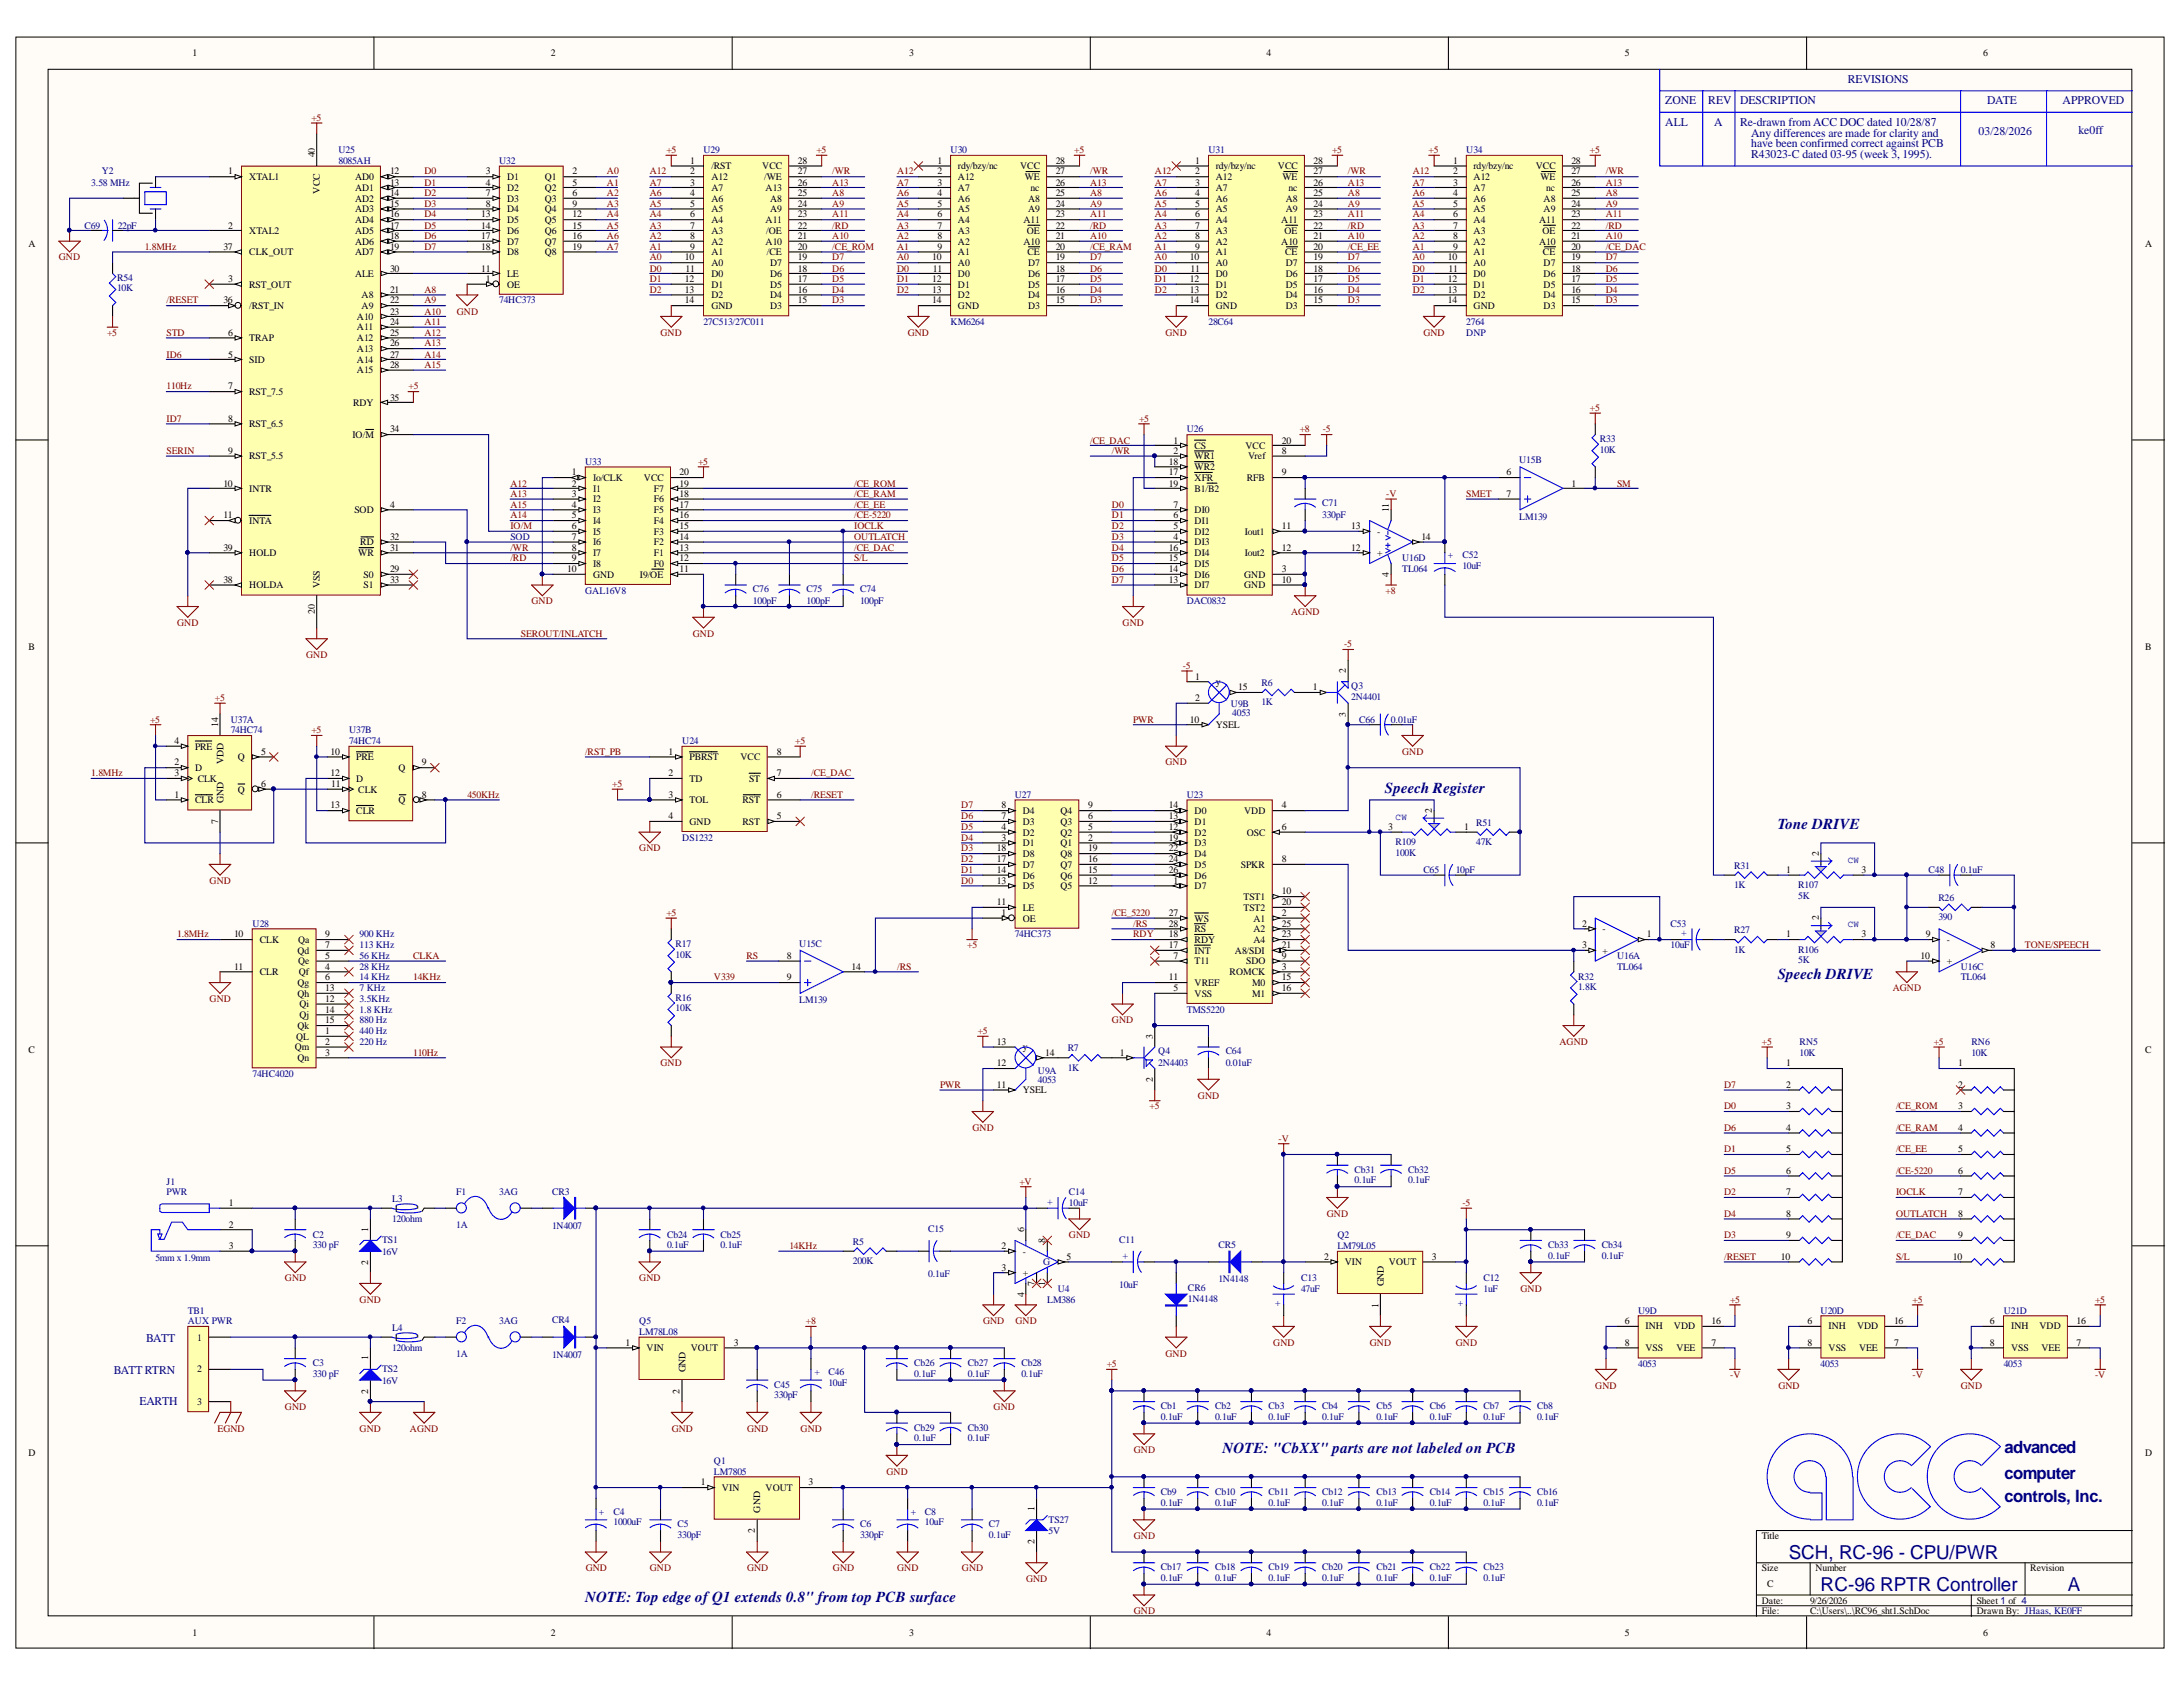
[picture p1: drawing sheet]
<svg xmlns="http://www.w3.org/2000/svg" width="279mm" height="216mm" viewBox="0 0 279 216" stroke-linecap="round" stroke-linejoin="round" font-family="sans-serif">
<defs><g id="words">
<g font-size="2.5" fill="#000080">
<text x="229" y="199.5">SCH, RC-96 - CPU/PWR</text>
<text x="233" y="203.6">RC-96 RPTR Controller</text>
<text x="264.7" y="203.6">A</text>
</g>
<g font-size="2.2" fill="#000080">
<text x="256.6" y="185.9">advanced</text>
<text x="256.6" y="189.2">computer</text>
<text x="256.6" y="192.3">controls, Inc.</text>
</g>
<g font-size="1.9" fill="#000080">
<text x="177.3" y="101.5">Speech Register</text>
<text x="227.5" y="106.1">Tone DRIVE</text>
<text x="227.5" y="125.3">Speech DRIVE</text>
<text x="156.4" y="186">NOTE: &quot;CbXX&quot; parts are not labeled on PCB</text>
<text x="74.9" y="205.1">NOTE: Topedge ofQ1 extends 0.8&quot; from topPCB surface</text>
</g>
<g font-size="1.5" fill="#000080">
<text x="236.5" y="10.6">REVISIONS</text>
<text x="213.1" y="13.4">ZONE</text>
<text x="213.1" y="16.1">ALL</text>
<text x="218.6" y="13.4">REV</text>
<text x="219.4" y="16.1">A</text>
<text x="222.7" y="13.4">DESCRIPTION</text>
<text x="222.7" y="16.1">Re-drawn from ACC DOC dated 10/28/87</text>
<text x="224.1" y="17.5">Any differences are made for clarity and</text>
<text x="253.2" y="17.3">03/28/2026</text>
<text x="254.3" y="13.4">DATE</text>
<text x="264" y="13.4">APPROVED</text>
<text x="266" y="17.2">ke0ff</text>
<text x="224.1" y="18.9">have been confirmed correct against PCB</text>
<text x="224.1" y="20.2">R43023-C dated 03-95 (week 3, 1995).</text>
<text x="18.7" y="171.7">BATT</text>
<text x="14.6" y="175.9">BATT RTRN</text>
<text x="17.9" y="179.9">EARTH</text>
</g>
<g font-size="1.3">
<text x="24.6" y="7.2">1</text>
<text x="70.5" y="7.2">2</text>
<text x="116.3" y="7.2">3</text>
<text x="162.1" y="7.2">4</text>
<text x="208" y="7.2">5</text>
<text x="253.8" y="7.2">6</text>
<text x="29.2" y="22.3">1</text>
<text x="31.9" y="23">XTAL1</text>
<text x="45.4" y="23">AD0</text>
<text x="49.9" y="22.3">12</text>
<text x="49.9" y="23.8">13</text>
<text x="62.2" y="22.3">3</text>
<text x="62.2" y="23.8">4</text>
<text x="64.9" y="23">D1</text>
<text x="69.7" y="23">Q1</text>
<text x="73.3" y="22.3">2</text>
<text x="73.3" y="23.8">5</text>
<text x="88.3" y="21">1</text>
<text x="88.3" y="22.3">2</text>
<text x="88.3" y="23.8">3</text>
<text x="91" y="21.7">/RST</text>
<text x="91" y="23">A12</text>
<text x="97.6" y="21.7">VCC</text>
<text x="97.8" y="23">/WE</text>
<text x="102.1" y="23.8">26</text>
<text x="102.1" y="22.3">27</text>
<text x="102.1" y="21">28</text>
<text x="120" y="21">1</text>
<text x="120" y="22.3">2</text>
<text x="120" y="23.8">3</text>
<text x="122.6" y="21.7">rdy/bzy/nc</text>
<text x="122.6" y="23">A12</text>
<text x="130.6" y="21.7">VCC</text>
<text x="131.2" y="23">WE</text>
<text x="135.1" y="23.8">26</text>
<text x="135.1" y="22.3">27</text>
<text x="135.1" y="21">28</text>
<text x="153" y="21">1</text>
<text x="153" y="22.3">2</text>
<text x="153" y="23.8">3</text>
<text x="155.6" y="21.7">rdy/bzy/nc</text>
<text x="155.6" y="23">A12</text>
<text x="163.6" y="21.7">VCC</text>
<text x="164.1" y="23">WE</text>
<text x="168.1" y="23.8">26</text>
<text x="168.1" y="22.3">27</text>
<text x="168.1" y="21">28</text>
<text x="186" y="21">1</text>
<text x="186" y="22.3">2</text>
<text x="186" y="23.8">3</text>
<text x="188.6" y="21.7">rdy/bzy/nc</text>
<text x="188.6" y="23">A12</text>
<text x="196.6" y="21.7">VCC</text>
<text x="197.1" y="23">WE</text>
<text x="201.1" y="23.8">26</text>
<text x="201.1" y="22.3">27</text>
<text x="201.1" y="21">28</text>
<text x="29.2" y="29.3">2</text>
<text x="31.9" y="29.9">XTAL2</text>
<text x="45.4" y="24.4">AD1</text>
<text x="45.4" y="25.8">AD2</text>
<text x="45.4" y="27.2">AD3</text>
<text x="45.4" y="28.5">AD4</text>
<text x="45.4" y="29.9">AD5</text>
<text x="49.9" y="25.1">14</text>
<text x="49.9" y="26.5">15</text>
<text x="49.9" y="27.8">16</text>
<text x="49.9" y="29.3">17</text>
<text x="61.6" y="27.8">13</text>
<text x="61.6" y="29.3">14</text>
<text x="62.2" y="25.1">7</text>
<text x="62.2" y="26.5">8</text>
<text x="64.9" y="24.4">D2</text>
<text x="64.9" y="25.8">D3</text>
<text x="64.9" y="27.2">D4</text>
<text x="64.9" y="28.5">D5</text>
<text x="64.9" y="29.9">D6</text>
<text x="69.7" y="24.4">Q2</text>
<text x="69.7" y="25.8">Q3</text>
<text x="69.7" y="27.2">Q4</text>
<text x="69.7" y="28.5">Q5</text>
<text x="69.7" y="29.9">Q6</text>
<text x="73.3" y="25.1">6</text>
<text x="73.3" y="26.5">9</text>
<text x="73.3" y="27.8">12</text>
<text x="73.3" y="29.3">15</text>
<text x="88.3" y="25.1">4</text>
<text x="88.3" y="26.5">5</text>
<text x="88.3" y="27.8">6</text>
<text x="88.3" y="29.3">7</text>
<text x="91" y="24.4">A7</text>
<text x="91" y="25.8">A6</text>
<text x="91" y="27.2">A5</text>
<text x="91" y="28.5">A4</text>
<text x="91" y="29.9">A3</text>
<text x="98" y="28.5">A11</text>
<text x="98" y="24.4">A13</text>
<text x="98.1" y="29.9">/OE</text>
<text x="98.6" y="27.2">A9</text>
<text x="98.6" y="25.8">A8</text>
<text x="102.1" y="29.3">22</text>
<text x="102.1" y="27.8">23</text>
<text x="102.1" y="26.5">24</text>
<text x="102.1" y="25.1">25</text>
<text x="120" y="25.1">4</text>
<text x="120" y="26.5">5</text>
<text x="120" y="27.8">6</text>
<text x="120" y="29.3">7</text>
<text x="122.6" y="24.4">A7</text>
<text x="122.6" y="25.8">A6</text>
<text x="122.6" y="27.2">A5</text>
<text x="122.6" y="28.5">A4</text>
<text x="122.6" y="29.9">A3</text>
<text x="131" y="28.5">A11</text>
<text x="131.4" y="29.9">OE</text>
<text x="131.6" y="27.2">A9</text>
<text x="131.6" y="25.8">A8</text>
<text x="131.9" y="24.4">nc</text>
<text x="135.1" y="29.3">22</text>
<text x="135.1" y="27.8">23</text>
<text x="135.1" y="26.5">24</text>
<text x="135.1" y="25.1">25</text>
<text x="153" y="25.1">4</text>
<text x="153" y="26.5">5</text>
<text x="153" y="27.8">6</text>
<text x="153" y="29.3">7</text>
<text x="155.6" y="24.4">A7</text>
<text x="155.6" y="25.8">A6</text>
<text x="155.6" y="27.2">A5</text>
<text x="155.6" y="28.5">A4</text>
<text x="155.6" y="29.9">A3</text>
<text x="164" y="28.5">A11</text>
<text x="164.4" y="29.9">OE</text>
<text x="164.6" y="27.2">A9</text>
<text x="164.6" y="25.8">A8</text>
<text x="164.9" y="24.4">nc</text>
<text x="168.1" y="29.3">22</text>
<text x="168.1" y="27.8">23</text>
<text x="168.1" y="26.5">24</text>
<text x="168.1" y="25.1">25</text>
<text x="186" y="25.1">4</text>
<text x="186" y="26.5">5</text>
<text x="186" y="27.8">6</text>
<text x="186" y="29.3">7</text>
<text x="188.6" y="24.4">A7</text>
<text x="188.6" y="25.8">A6</text>
<text x="188.6" y="27.2">A5</text>
<text x="188.6" y="28.5">A4</text>
<text x="188.6" y="29.9">A3</text>
<text x="197" y="28.5">A11</text>
<text x="197.4" y="29.9">OE</text>
<text x="197.6" y="27.2">A9</text>
<text x="197.6" y="25.8">A8</text>
<text x="197.9" y="24.4">nc</text>
<text x="201.1" y="29.3">22</text>
<text x="201.1" y="27.8">23</text>
<text x="201.1" y="26.5">24</text>
<text x="201.1" y="25.1">25</text>
<text x="3.6" y="31.6">A</text>
<text x="28.6" y="32">37</text>
<text x="31.9" y="32.7">CLK_OUT</text>
<text x="45.4" y="31.3">AD6</text>
<text x="45.4" y="32.7">AD7</text>
<text x="45.4" y="35.4">ALE</text>
<text x="49.9" y="30.6">18</text>
<text x="49.9" y="32">19</text>
<text x="49.9" y="34.8">30</text>
<text x="61.6" y="30.6">17</text>
<text x="61.6" y="32">18</text>
<text x="61.6" y="34.8">11</text>
<text x="64.9" y="31.3">D7</text>
<text x="64.9" y="32.7">D8</text>
<text x="64.9" y="35.4">LE</text>
<text x="69.7" y="31.3">Q7</text>
<text x="69.7" y="32.7">Q8</text>
<text x="73.3" y="30.6">16</text>
<text x="73.3" y="32">19</text>
<text x="87.7" y="33.3">10</text>
<text x="87.7" y="34.8">11</text>
<text x="88.3" y="30.6">8</text>
<text x="88.3" y="32">9</text>
<text x="91" y="31.3">A2</text>
<text x="91" y="32.7">A1</text>
<text x="91" y="34">A0</text>
<text x="91" y="35.4">D0</text>
<text x="98" y="31.3">A10</text>
<text x="98.2" y="32.7">/CE</text>
<text x="98.6" y="35.4">D6</text>
<text x="98.6" y="34">D7</text>
<text x="102.1" y="34.8">18</text>
<text x="102.1" y="33.3">19</text>
<text x="102.1" y="32">20</text>
<text x="102.1" y="30.6">21</text>
<text x="119.3" y="33.3">10</text>
<text x="119.4" y="34.8">11</text>
<text x="120" y="30.6">8</text>
<text x="120" y="32">9</text>
<text x="122.6" y="31.3">A2</text>
<text x="122.6" y="32.7">A1</text>
<text x="122.6" y="34">A0</text>
<text x="122.6" y="35.4">D0</text>
<text x="131" y="31.3">A10</text>
<text x="131.5" y="32.7">CE</text>
<text x="131.6" y="35.4">D6</text>
<text x="131.6" y="34">D7</text>
<text x="135.1" y="34.8">18</text>
<text x="135.1" y="33.3">19</text>
<text x="135.1" y="32">20</text>
<text x="135.1" y="30.6">21</text>
<text x="152.3" y="33.3">10</text>
<text x="152.4" y="34.8">11</text>
<text x="153" y="30.6">8</text>
<text x="153" y="32">9</text>
<text x="155.6" y="31.3">A2</text>
<text x="155.6" y="32.7">A1</text>
<text x="155.6" y="34">A0</text>
<text x="155.6" y="35.4">D0</text>
<text x="164" y="31.3">A10</text>
<text x="164.5" y="32.7">CE</text>
<text x="164.6" y="35.4">D6</text>
<text x="164.6" y="34">D7</text>
<text x="168.1" y="34.8">18</text>
<text x="168.1" y="33.3">19</text>
<text x="168.1" y="32">20</text>
<text x="168.1" y="30.6">21</text>
<text x="185.3" y="33.3">10</text>
<text x="185.4" y="34.8">11</text>
<text x="186" y="30.6">8</text>
<text x="186" y="32">9</text>
<text x="188.6" y="31.3">A2</text>
<text x="188.6" y="32.7">A1</text>
<text x="188.6" y="34">A0</text>
<text x="188.6" y="35.4">D0</text>
<text x="197" y="31.3">A10</text>
<text x="197.5" y="32.7">CE</text>
<text x="197.6" y="35.4">D6</text>
<text x="197.6" y="34">D7</text>
<text x="201.1" y="34.8">18</text>
<text x="201.1" y="33.3">19</text>
<text x="201.1" y="32">20</text>
<text x="201.1" y="30.6">21</text>
<text x="274.6" y="31.6">A</text>
<text x="28.6" y="38.8">36</text>
<text x="29.2" y="36.1">3</text>
<text x="31.9" y="36.8">RST_OUT</text>
<text x="31.9" y="39.5">/RST_IN</text>
<text x="45.7" y="40.9">A10</text>
<text x="46.3" y="38.2">A8</text>
<text x="46.3" y="39.5">A9</text>
<text x="49.9" y="37.5">21</text>
<text x="49.9" y="38.8">22</text>
<text x="49.9" y="40.3">23</text>
<text x="49.9" y="41.6">24</text>
<text x="62.2" y="36.1">1</text>
<text x="64.9" y="36.8">OE</text>
<text x="87.7" y="36.1">12</text>
<text x="87.7" y="37.5">13</text>
<text x="87.7" y="38.8">14</text>
<text x="91" y="36.8">D1</text>
<text x="91" y="38.2">D2</text>
<text x="91" y="39.5">GND</text>
<text x="98.6" y="39.5">D3</text>
<text x="98.6" y="38.2">D4</text>
<text x="98.6" y="36.8">D5</text>
<text x="102.1" y="38.8">15</text>
<text x="102.1" y="37.5">16</text>
<text x="102.1" y="36.1">17</text>
<text x="119.3" y="36.1">12</text>
<text x="119.3" y="37.5">13</text>
<text x="119.3" y="38.8">14</text>
<text x="122.6" y="36.8">D1</text>
<text x="122.6" y="38.2">D2</text>
<text x="122.6" y="39.5">GND</text>
<text x="131.6" y="39.5">D3</text>
<text x="131.6" y="38.2">D4</text>
<text x="131.6" y="36.8">D5</text>
<text x="135.1" y="38.8">15</text>
<text x="135.1" y="37.5">16</text>
<text x="135.1" y="36.1">17</text>
<text x="152.3" y="36.1">12</text>
<text x="152.3" y="37.5">13</text>
<text x="152.3" y="38.8">14</text>
<text x="155.6" y="36.8">D1</text>
<text x="155.6" y="38.2">D2</text>
<text x="155.6" y="39.5">GND</text>
<text x="164.6" y="39.5">D3</text>
<text x="164.6" y="38.2">D4</text>
<text x="164.6" y="36.8">D5</text>
<text x="168.1" y="38.8">15</text>
<text x="168.1" y="37.5">16</text>
<text x="168.1" y="36.1">17</text>
<text x="185.3" y="36.1">12</text>
<text x="185.3" y="37.5">13</text>
<text x="185.3" y="38.8">14</text>
<text x="188.6" y="36.8">D1</text>
<text x="188.6" y="38.2">D2</text>
<text x="188.6" y="39.5">GND</text>
<text x="197.6" y="39.5">D3</text>
<text x="197.6" y="38.2">D4</text>
<text x="197.6" y="36.8">D5</text>
<text x="201.1" y="38.8">15</text>
<text x="201.1" y="37.5">16</text>
<text x="201.1" y="36.1">17</text>
<text x="29.2" y="43">6</text>
<text x="29.2" y="45.8">5</text>
<text x="31.9" y="43.6">TRAP</text>
<text x="31.9" y="46.4">SID</text>
<text x="45.7" y="42.3">A11</text>
<text x="45.7" y="43.6">A12</text>
<text x="45.7" y="45">A13</text>
<text x="45.7" y="46.4">A14</text>
<text x="45.7" y="47.8">A15</text>
<text x="49.9" y="43">25</text>
<text x="49.9" y="44.3">26</text>
<text x="49.9" y="45.8">27</text>
<text x="49.9" y="47.1">28</text>
<text x="29.2" y="49.8">7</text>
<text x="29.2" y="54">8</text>
<text x="31.9" y="50.5">RST_7.5</text>
<text x="45.2" y="51.9">RDY</text>
<text x="49.9" y="51.3">35</text>
<text x="29.2" y="58.1">9</text>
<text x="31.9" y="54.6">RST_6.5</text>
<text x="31.9" y="58.8">RST_5.5</text>
<text x="45.1" y="56">IO/M</text>
<text x="49.9" y="55.3">34</text>
<text x="149.6" y="59.5">18</text>
<text x="150.2" y="56.8">1</text>
<text x="150.2" y="58.1">2</text>
<text x="152.9" y="57.4">CS</text>
<text x="152.9" y="58.8">WR1</text>
<text x="159.4" y="57.4">VCC</text>
<text x="159.7" y="58.8">Vref</text>
<text x="164.1" y="58.1">8</text>
<text x="164.1" y="56.8">20</text>
<text x="28.6" y="62.3">10</text>
<text x="31.9" y="62.9">INTR</text>
<text x="45.4" y="65.6">SOD</text>
<text x="49.9" y="65">4</text>
<text x="73.2" y="60.8">1</text>
<text x="73.2" y="62.3">2</text>
<text x="73.2" y="63.6">3</text>
<text x="73.2" y="65">4</text>
<text x="75.9" y="61.5">Io/CLK</text>
<text x="75.9" y="62.9">I1</text>
<text x="75.9" y="64.3">I2</text>
<text x="75.9" y="65.6">I3</text>
<text x="82.4" y="61.5">VCC</text>
<text x="83.7" y="65.6">F5</text>
<text x="83.7" y="64.3">F6</text>
<text x="83.7" y="62.9">F7</text>
<text x="87" y="65">17</text>
<text x="87" y="63.6">18</text>
<text x="87" y="62.3">19</text>
<text x="87" y="60.8">20</text>
<text x="149.6" y="60.8">17</text>
<text x="149.6" y="62.3">19</text>
<text x="150.2" y="65">7</text>
<text x="152.9" y="65.6">DI0</text>
<text x="152.9" y="60.1">WR2</text>
<text x="152.9" y="61.5">XFR</text>
<text x="152.9" y="62.9">B1/B2</text>
<text x="159.6" y="61.5">RFB</text>
<text x="164.1" y="60.8">9</text>
<text x="192.8" y="63.6">7</text>
<text x="192.8" y="60.8">6</text>
<text x="201.1" y="62.3">1</text>
<text x="28.6" y="66.3">11</text>
<text x="28.6" y="70.5">39</text>
<text x="31.9" y="67">INTA</text>
<text x="31.9" y="71.1">HOLD</text>
<text x="45.9" y="71.1">WR</text>
<text x="46.1" y="69.8">RD</text>
<text x="49.9" y="69.1">32</text>
<text x="49.9" y="70.5">31</text>
<text x="73.2" y="66.3">5</text>
<text x="73.2" y="67.8">6</text>
<text x="73.2" y="69.1">7</text>
<text x="73.2" y="70.5">8</text>
<text x="73.2" y="71.8">9</text>
<text x="75.9" y="67">I4</text>
<text x="75.9" y="68.4">I5</text>
<text x="75.9" y="69.8">I6</text>
<text x="75.9" y="71.1">I7</text>
<text x="83.7" y="71.1">F1</text>
<text x="83.7" y="69.8">F2</text>
<text x="83.7" y="68.4">F3</text>
<text x="83.7" y="67">F4</text>
<text x="87" y="71.8">12</text>
<text x="87" y="70.5">13</text>
<text x="87" y="69.1">14</text>
<text x="87" y="67.8">15</text>
<text x="87" y="66.3">16</text>
<text x="149.6" y="70.5">16</text>
<text x="149.6" y="71.8">15</text>
<text x="150.2" y="66.3">6</text>
<text x="150.2" y="67.8">5</text>
<text x="150.2" y="69.1">4</text>
<text x="152.9" y="67">DI1</text>
<text x="152.9" y="68.4">DI2</text>
<text x="152.9" y="69.8">DI3</text>
<text x="152.9" y="71.1">DI4</text>
<text x="159.3" y="71.1">Iout2</text>
<text x="159.3" y="68.4">Iout1</text>
<text x="164.1" y="70.5">12</text>
<text x="164.1" y="67.8">11</text>
<text x="172.9" y="70.5">12</text>
<text x="172.9" y="67.8">13</text>
<text x="176.2" y="71.1">+</text>
<text x="176.2" y="68.4">-</text>
<text x="181.9" y="69.1">14</text>
<text x="28.6" y="74.6">38</text>
<text x="31.9" y="75.3">HOLDA</text>
<text x="46.5" y="73.9">S0</text>
<text x="46.5" y="75.3">S1</text>
<text x="49.9" y="73.3">29</text>
<text x="49.9" y="74.6">33</text>
<text x="72.6" y="73.3">10</text>
<text x="75.9" y="72.5">I8</text>
<text x="75.9" y="73.9">GND</text>
<text x="81.9" y="73.9">I9/OE</text>
<text x="83.7" y="72.5">F0</text>
<text x="87" y="73.3">11</text>
<text x="149.6" y="73.3">14</text>
<text x="149.6" y="74.6">13</text>
<text x="152.9" y="72.5">DI5</text>
<text x="152.9" y="73.9">DI6</text>
<text x="152.9" y="75.3">DI7</text>
<text x="159.2" y="73.9">GND</text>
<text x="159.2" y="75.3">GND</text>
<text x="164.1" y="73.3">3</text>
<text x="164.1" y="74.6">10</text>
<text x="3.6" y="83.2">B</text>
<text x="274.6" y="83.2">B</text>
<text x="153" y="87">1</text>
<text x="153" y="89.8">2</text>
<text x="155.6" y="87.6">y</text>
<text x="158.5" y="88.3">15</text>
<text x="168" y="88.3">1</text>
<text x="22.3" y="95.3">4</text>
<text x="25" y="95.9">PRE</text>
<text x="152.3" y="92.5">10</text>
<text x="155.6" y="93.1">YSEL</text>
<text x="22.3" y="99.3">3</text>
<text x="22.3" y="98">2</text>
<text x="25" y="98.6">D</text>
<text x="25.3" y="100.1">CLK</text>
<text x="30.5" y="97.3">Q</text>
<text x="30.5" y="101.4">Q</text>
<text x="33.4" y="96.6">5</text>
<text x="33.4" y="100.8">6</text>
<text x="42.3" y="96.6">10</text>
<text x="42.3" y="99.3">12</text>
<text x="42.4" y="100.8">11</text>
<text x="45.6" y="97.3">PRE</text>
<text x="45.6" y="100.1">D</text>
<text x="45.9" y="101.4">CLK</text>
<text x="51" y="98.6">Q</text>
<text x="54" y="98">9</text>
<text x="85.5" y="96.6">1</text>
<text x="85.5" y="99.3">2</text>
<text x="88.3" y="97.3">PBRST</text>
<text x="88.3" y="100.1">TD</text>
<text x="94.8" y="97.3">VCC</text>
<text x="95.9" y="100.1">ST</text>
<text x="99.4" y="99.3">7</text>
<text x="99.4" y="96.6">8</text>
<text x="22.3" y="102.1">1</text>
<text x="25" y="102.8">CLR</text>
<text x="42.3" y="103.5">13</text>
<text x="45.6" y="104.1">CLR</text>
<text x="51" y="102.8">Q</text>
<text x="54" y="102.1">8</text>
<text x="85.5" y="102.1">3</text>
<text x="85.5" y="104.8">4</text>
<text x="88.3" y="102.8">TOL</text>
<text x="88.3" y="105.6">GND</text>
<text x="95" y="102.8">RST</text>
<text x="95" y="105.6">RST</text>
<text x="99.4" y="102.1">6</text>
<text x="99.4" y="104.8">5</text>
<text x="128.2" y="107.6">3</text>
<text x="128.2" y="106.3">4</text>
<text x="128.2" y="104.8">7</text>
<text x="128.2" y="103.5">8</text>
<text x="130.9" y="106.9">D2</text>
<text x="130.9" y="105.6">D3</text>
<text x="130.9" y="104.1">D4</text>
<text x="135.7" y="106.9">Q2</text>
<text x="135.7" y="105.6">Q3</text>
<text x="135.7" y="104.1">Q4</text>
<text x="139.3" y="107.6">2</text>
<text x="139.3" y="106.3">5</text>
<text x="139.3" y="104.8">6</text>
<text x="139.3" y="103.5">9</text>
<text x="149.6" y="103.5">14</text>
<text x="149.6" y="104.8">13</text>
<text x="149.6" y="106.3">12</text>
<text x="149.6" y="107.6">19</text>
<text x="152.9" y="104.1">D0</text>
<text x="152.9" y="105.6">D1</text>
<text x="152.9" y="106.9">D2</text>
<text x="159.2" y="104.1">VDD</text>
<text x="159.6" y="106.9">OSC</text>
<text x="164.1" y="103.5">4</text>
<text x="164.1" y="106.3">6</text>
<text x="177.7" y="106.3">3</text>
<text x="187.4" y="106.3">1</text>
<text x="127.6" y="113.1">13</text>
<text x="127.6" y="111.8">14</text>
<text x="127.6" y="110.3">17</text>
<text x="127.6" y="109">18</text>
<text x="130.9" y="108.3">D1</text>
<text x="130.9" y="113.8">D5</text>
<text x="130.9" y="112.4">D6</text>
<text x="130.9" y="111.1">D7</text>
<text x="130.9" y="109.6">D8</text>
<text x="135.7" y="108.3">Q1</text>
<text x="135.7" y="113.8">Q5</text>
<text x="135.7" y="112.4">Q6</text>
<text x="135.7" y="111.1">Q7</text>
<text x="135.7" y="109.6">Q8</text>
<text x="139.3" y="113.1">12</text>
<text x="139.3" y="111.8">15</text>
<text x="139.3" y="110.3">16</text>
<text x="139.3" y="109">19</text>
<text x="149.6" y="109">22</text>
<text x="149.6" y="110.3">24</text>
<text x="149.6" y="111.8">26</text>
<text x="150.2" y="113.1">1</text>
<text x="152.9" y="108.3">D3</text>
<text x="152.9" y="109.6">D4</text>
<text x="152.9" y="111.1">D5</text>
<text x="152.9" y="112.4">D6</text>
<text x="152.9" y="113.8">D7</text>
<text x="158.8" y="111.1">SPKR</text>
<text x="164.1" y="110.3">8</text>
<text x="228.6" y="111.8">1</text>
<text x="238.3" y="111.8">3</text>
<text x="30" y="120">10</text>
<text x="41.6" y="120">9</text>
<text x="127.6" y="115.8">11</text>
<text x="128.2" y="117.3">1</text>
<text x="130.9" y="116.6">LE</text>
<text x="130.9" y="117.9">OE</text>
<text x="149.6" y="117.3">27</text>
<text x="149.6" y="118.6">28</text>
<text x="149.6" y="120">18</text>
<text x="152.9" y="117.9">WS</text>
<text x="152.9" y="119.3">RS</text>
<text x="159.2" y="115.1">TST1</text>
<text x="159.2" y="116.6">TST2</text>
<text x="160.4" y="117.9">A1</text>
<text x="160.4" y="119.3">A2</text>
<text x="164.1" y="117.3">2</text>
<text x="164.1" y="118.6">25</text>
<text x="164.1" y="120">23</text>
<text x="164.1" y="114.5">10</text>
<text x="164.1" y="115.8">20</text>
<text x="202.5" y="118.6">2</text>
<text x="205.1" y="119.3">-</text>
<text x="210.8" y="120">1</text>
<text x="228.6" y="120">1</text>
<text x="238.3" y="120">3</text>
<text x="246.5" y="120">9</text>
<text x="30" y="124.1">11</text>
<text x="33.3" y="120.6">CLK</text>
<text x="33.3" y="124.8">CLR</text>
<text x="38.1" y="122.1">Qd</text>
<text x="38.2" y="123.4">Qe</text>
<text x="38.2" y="120.6">Qa</text>
<text x="38.2" y="124.8">Qf</text>
<text x="41.6" y="122.8">5</text>
<text x="41.6" y="121.3">7</text>
<text x="41.6" y="124.1">4</text>
<text x="41.6" y="125.5">6</text>
<text x="100.7" y="125.5">9</text>
<text x="100.7" y="122.8">8</text>
<text x="109" y="124.1">14</text>
<text x="149.6" y="125.5">11</text>
<text x="149.6" y="121.3">17</text>
<text x="150.2" y="122.8">7</text>
<text x="152.9" y="120.6">RDY</text>
<text x="152.9" y="122.1">INT</text>
<text x="152.9" y="123.4">T11</text>
<text x="157.4" y="124.8">ROMCK</text>
<text x="158.1" y="122.1">A8/SDI</text>
<text x="159.5" y="123.4">SDO</text>
<text x="160.4" y="120.6">A4</text>
<text x="164.1" y="121.3">21</text>
<text x="164.1" y="124.1">3</text>
<text x="164.1" y="122.8">9</text>
<text x="164.1" y="125.5">15</text>
<text x="202.5" y="121.3">3</text>
<text x="205.1" y="122.1">+</text>
<text x="245.8" y="122.8">10</text>
<text x="249.2" y="123.4">+</text>
<text x="249.2" y="120.6">-</text>
<text x="254.8" y="121.3">8</text>
<text x="38.1" y="131.6">Qk</text>
<text x="38.1" y="127.6">Qh</text>
<text x="38.1" y="126.1">Qg</text>
<text x="38.3" y="130.3">Qj</text>
<text x="38.3" y="128.9">Qi</text>
<text x="41.6" y="129.6">14</text>
<text x="41.6" y="131">15</text>
<text x="41.6" y="126.8">13</text>
<text x="41.6" y="128.3">12</text>
<text x="150.2" y="126.8">5</text>
<text x="152.9" y="127.6">VSS</text>
<text x="152.9" y="126.1">VREF</text>
<text x="160.3" y="126.1">M0</text>
<text x="160.3" y="127.6">M1</text>
<text x="164.1" y="126.8">16</text>
<text x="3.6" y="134.8">C</text>
<text x="37.7" y="134.4">Qm</text>
<text x="37.9" y="133.1">QL</text>
<text x="38.1" y="135.8">Qn</text>
<text x="41.6" y="132.3">1</text>
<text x="41.6" y="133.8">2</text>
<text x="41.6" y="135.1">3</text>
<text x="127.6" y="133.8">13</text>
<text x="127.6" y="136.5">12</text>
<text x="130.9" y="134.4">y</text>
<text x="133.8" y="135.1">14</text>
<text x="143.3" y="135.1">1</text>
<text x="228.6" y="136.5">1</text>
<text x="250.6" y="136.5">1</text>
<text x="274.6" y="134.8">C</text>
<text x="127.6" y="139.3">11</text>
<text x="130.9" y="139.9">YSEL</text>
<text x="228.6" y="139.3">2</text>
<text x="228.6" y="142">3</text>
<text x="250.6" y="139.3">2</text>
<text x="250.6" y="142">3</text>
<text x="228.6" y="144.8">4</text>
<text x="228.6" y="147.5">5</text>
<text x="250.6" y="144.8">4</text>
<text x="250.6" y="147.5">5</text>
<text x="29.3" y="154.3">1</text>
<text x="228.6" y="150.3">6</text>
<text x="228.6" y="153">7</text>
<text x="228.6" y="155.8">8</text>
<text x="250.6" y="150.3">6</text>
<text x="250.6" y="153">7</text>
<text x="250.6" y="155.8">8</text>
<text x="29.3" y="159.8">3</text>
<text x="29.3" y="157.1">2</text>
<text x="128.2" y="159.8">2</text>
<text x="130.9" y="160.6">-</text>
<text x="136.5" y="161.3">5</text>
<text x="169.5" y="161.3">2</text>
<text x="172.1" y="161.9">VIN</text>
<text x="177.8" y="161.9">VOUT</text>
<text x="183.3" y="161.3">3</text>
<text x="227.9" y="161.3">10</text>
<text x="228.6" y="158.5">9</text>
<text x="249.9" y="161.3">10</text>
<text x="250.6" y="158.5">9</text>
<text x="128.2" y="162.6">3</text>
<text x="130.9" y="163.3">+</text>
<text x="25.2" y="171.6">1</text>
<text x="80" y="172.3">1</text>
<text x="82.8" y="172.9">VIN</text>
<text x="88.4" y="172.9">VOUT</text>
<text x="93.9" y="172.3">3</text>
<text x="208" y="172.3">8</text>
<text x="208" y="169.5">6</text>
<text x="210.6" y="172.9">VSS</text>
<text x="210.6" y="170.1">INH</text>
<text x="214.2" y="170.1">VDD</text>
<text x="214.6" y="172.9">VEE</text>
<text x="219.1" y="172.3">7</text>
<text x="219.1" y="169.5">16</text>
<text x="231.3" y="172.3">8</text>
<text x="231.3" y="169.5">6</text>
<text x="234" y="172.9">VSS</text>
<text x="234" y="170.1">INH</text>
<text x="237.7" y="170.1">VDD</text>
<text x="237.9" y="172.9">VEE</text>
<text x="242.4" y="172.3">7</text>
<text x="242.4" y="169.5">16</text>
<text x="254.7" y="172.3">8</text>
<text x="254.7" y="169.5">6</text>
<text x="257.4" y="172.9">VSS</text>
<text x="257.4" y="170.1">INH</text>
<text x="261" y="170.1">VDD</text>
<text x="261.3" y="172.9">VEE</text>
<text x="265.8" y="172.3">7</text>
<text x="265.8" y="169.5">16</text>
<text x="25.2" y="175.6">2</text>
<text x="25.2" y="179.8">3</text>
<text x="3.6" y="186.3">D</text>
<text x="89.7" y="190.1">1</text>
<text x="92.4" y="190.8">VIN</text>
<text x="98" y="190.8">VOUT</text>
<text x="103.5" y="190.1">3</text>
<text x="274.6" y="186.3">D</text>
<text x="225.5" y="197">Title</text>
<text x="225.5" y="201.1">Size</text>
<text x="226.2" y="203.1">C</text>
<text x="232.3" y="201.1">Number</text>
<text x="259.8" y="201.1">Revision</text>
<text x="24.6" y="209.4">1</text>
<text x="70.5" y="209.4">2</text>
<text x="116.3" y="209.4">3</text>
<text x="162.1" y="209.4">4</text>
<text x="208" y="209.4">5</text>
<text x="225.5" y="205.2">Date:</text>
<text x="225.5" y="206.6">File:</text>
<text x="231.7" y="205.2">9/26/2026</text>
<text x="231.7" y="206.6">C:\Users\..\RC96_sht1.SchDoc</text>
<text x="253" y="205.2">Sheet 1 of 4</text>
<text x="253" y="206.6">Drawn By: JHaas, KE0FF</text>
<text x="253.8" y="209.4">6</text>
</g>
<g font-size="1.3" fill="#800000">
<text x="39.9" y="15.5">+5</text>
<text x="54.3" y="22.3">D0</text>
<text x="54.3" y="23.8">D1</text>
<text x="77.7" y="22.3">A0</text>
<text x="77.7" y="23.8">A1</text>
<text x="83.2" y="23.8">A7</text>
<text x="83.2" y="22.3">A12</text>
<text x="85.3" y="19.6">+5</text>
<text x="104.5" y="19.6">+5</text>
<text x="106.5" y="22.3">/WR</text>
<text x="106.5" y="23.8">A13</text>
<text x="114.8" y="23.8">A7</text>
<text x="114.8" y="22.3">A12</text>
<text x="137.5" y="19.6">+5</text>
<text x="139.5" y="22.3">/WR</text>
<text x="139.5" y="23.8">A13</text>
<text x="147.8" y="23.8">A7</text>
<text x="147.8" y="22.3">A12</text>
<text x="170.5" y="19.6">+5</text>
<text x="172.5" y="22.3">/WR</text>
<text x="172.5" y="23.8">A13</text>
<text x="180.8" y="23.8">A7</text>
<text x="180.8" y="22.3">A12</text>
<text x="182.8" y="19.6">+5</text>
<text x="203.5" y="19.6">+5</text>
<text x="205.5" y="22.3">/WR</text>
<text x="205.5" y="23.8">A13</text>
<text x="54.3" y="25.1">D2</text>
<text x="54.3" y="26.5">D3</text>
<text x="54.3" y="27.8">D4</text>
<text x="54.3" y="29.3">D5</text>
<text x="77.7" y="25.1">A2</text>
<text x="77.7" y="26.5">A3</text>
<text x="77.7" y="27.8">A4</text>
<text x="77.7" y="29.3">A5</text>
<text x="83.2" y="29.3">A3</text>
<text x="83.2" y="27.8">A4</text>
<text x="83.2" y="26.5">A5</text>
<text x="83.2" y="25.1">A6</text>
<text x="106.5" y="25.1">A8</text>
<text x="106.5" y="26.5">A9</text>
<text x="106.5" y="27.8">A11</text>
<text x="106.5" y="29.3">/RD</text>
<text x="114.8" y="29.3">A3</text>
<text x="114.8" y="27.8">A4</text>
<text x="114.8" y="26.5">A5</text>
<text x="114.8" y="25.1">A6</text>
<text x="139.5" y="25.1">A8</text>
<text x="139.5" y="26.5">A9</text>
<text x="139.5" y="27.8">A11</text>
<text x="139.5" y="29.3">/RD</text>
<text x="147.8" y="29.3">A3</text>
<text x="147.8" y="27.8">A4</text>
<text x="147.8" y="26.5">A5</text>
<text x="147.8" y="25.1">A6</text>
<text x="172.5" y="25.1">A8</text>
<text x="172.5" y="26.5">A9</text>
<text x="172.5" y="27.8">A11</text>
<text x="172.5" y="29.3">/RD</text>
<text x="180.8" y="29.3">A3</text>
<text x="180.8" y="27.8">A4</text>
<text x="180.8" y="26.5">A5</text>
<text x="180.8" y="25.1">A6</text>
<text x="205.5" y="25.1">A8</text>
<text x="205.5" y="26.5">A9</text>
<text x="205.5" y="27.8">A11</text>
<text x="205.5" y="29.3">/RD</text>
<text x="7.5" y="33.3">GND</text>
<text x="18.5" y="32">1.8MHz</text>
<text x="54.3" y="30.6">D6</text>
<text x="54.3" y="32">D7</text>
<text x="77.7" y="30.6">A6</text>
<text x="77.7" y="32">A7</text>
<text x="83.2" y="34.8">D0</text>
<text x="83.2" y="33.3">A0</text>
<text x="83.2" y="32">A1</text>
<text x="83.2" y="30.6">A2</text>
<text x="106.5" y="34.8">D6</text>
<text x="106.5" y="33.3">D7</text>
<text x="106.5" y="32">/CE_ROM</text>
<text x="106.5" y="30.6">A10</text>
<text x="114.8" y="34.8">D0</text>
<text x="114.8" y="33.3">A0</text>
<text x="114.8" y="32">A1</text>
<text x="114.8" y="30.6">A2</text>
<text x="139.5" y="34.8">D6</text>
<text x="139.5" y="33.3">D7</text>
<text x="139.5" y="32">/CE_RAM</text>
<text x="139.5" y="30.6">A10</text>
<text x="147.8" y="34.8">D0</text>
<text x="147.8" y="33.3">A0</text>
<text x="147.8" y="32">A1</text>
<text x="147.8" y="30.6">A2</text>
<text x="172.5" y="34.8">D6</text>
<text x="172.5" y="33.3">D7</text>
<text x="172.5" y="32">/CE_EE</text>
<text x="172.5" y="30.6">A10</text>
<text x="180.8" y="34.8">D0</text>
<text x="180.8" y="33.3">A0</text>
<text x="180.8" y="32">A1</text>
<text x="180.8" y="30.6">A2</text>
<text x="205.5" y="34.8">D6</text>
<text x="205.5" y="33.3">D7</text>
<text x="205.5" y="32">/CE_DAC</text>
<text x="205.5" y="30.6">A10</text>
<text x="21.3" y="38.8">/RESET</text>
<text x="54.3" y="37.5">A8</text>
<text x="54.3" y="38.8">A9</text>
<text x="54.3" y="40.3">A10</text>
<text x="54.3" y="41.6">A11</text>
<text x="58.5" y="40.3">GND</text>
<text x="83.2" y="36.1">D1</text>
<text x="83.2" y="37.5">D2</text>
<text x="106.5" y="38.8">D3</text>
<text x="106.5" y="37.5">D4</text>
<text x="106.5" y="36.1">D5</text>
<text x="114.8" y="36.1">D1</text>
<text x="114.8" y="37.5">D2</text>
<text x="139.5" y="38.8">D3</text>
<text x="139.5" y="37.5">D4</text>
<text x="139.5" y="36.1">D5</text>
<text x="147.8" y="36.1">D1</text>
<text x="147.8" y="37.5">D2</text>
<text x="172.5" y="38.8">D3</text>
<text x="172.5" y="37.5">D4</text>
<text x="172.5" y="36.1">D5</text>
<text x="180.8" y="36.1">D1</text>
<text x="180.8" y="37.5">D2</text>
<text x="205.5" y="38.8">D3</text>
<text x="205.5" y="37.5">D4</text>
<text x="205.5" y="36.1">D5</text>
<text x="13.7" y="43">+5</text>
<text x="21.3" y="43">STD</text>
<text x="21.3" y="45.8">ID6</text>
<text x="54.3" y="43">A12</text>
<text x="54.3" y="44.3">A13</text>
<text x="54.3" y="45.8">A14</text>
<text x="54.3" y="47.1">A15</text>
<text x="84.5" y="43">GND</text>
<text x="116.2" y="43">GND</text>
<text x="149.2" y="43">GND</text>
<text x="182.2" y="43">GND</text>
<text x="21.3" y="54">ID7</text>
<text x="21.3" y="49.8">110Hz</text>
<text x="52.3" y="49.8">+5</text>
<text x="145.8" y="54">+5</text>
<text x="203.5" y="52.6">+5</text>
<text x="21.3" y="58.1">SERIN</text>
<text x="89.4" y="59.5">+5</text>
<text x="139.5" y="56.8">/CE_DAC</text>
<text x="142.3" y="58.1">/WR</text>
<text x="166.3" y="55.3">+8</text>
<text x="169.3" y="55.3">-5</text>
<text x="65.3" y="62.3">A12</text>
<text x="65.3" y="63.6">A13</text>
<text x="65.3" y="65">A15</text>
<text x="109.3" y="62.3">/CE_ROM</text>
<text x="109.3" y="63.6">/CE_RAM</text>
<text x="109.3" y="65">/CE_EE</text>
<text x="142.3" y="65">D0</text>
<text x="177.4" y="63.6">-V</text>
<text x="187.7" y="63.6">SMET</text>
<text x="207" y="62.3">SM</text>
<text x="65.3" y="66.3">A14</text>
<text x="65.3" y="71.8">/RD</text>
<text x="65.3" y="70.5">/WR</text>
<text x="65.3" y="67.8">IO/M</text>
<text x="109.3" y="66.3">/CE-5220</text>
<text x="109.3" y="67.8">IOCLK</text>
<text x="109.3" y="69.1">OUTLATCH</text>
<text x="109.3" y="70.5">/CE_DAC</text>
<text x="109.3" y="71.8">S/L</text>
<text x="142.3" y="66.3">D1</text>
<text x="142.3" y="67.8">D2</text>
<text x="142.3" y="69.1">D3</text>
<text x="142.3" y="70.5">D4</text>
<text x="142.3" y="71.8">D5</text>
<text x="68" y="77.3">GND</text>
<text x="142.3" y="73.3">D6</text>
<text x="142.3" y="74.6">D7</text>
<text x="177.3" y="76">+8</text>
<text x="22.7" y="80.1">GND</text>
<text x="66.7" y="81.5">SEROUT/INLATCH</text>
<text x="88.7" y="81.5">GND</text>
<text x="143.7" y="80.1">GND</text>
<text x="165.2" y="78.8">AGND</text>
<text x="172" y="82.8">-5</text>
<text x="27.5" y="89.8">+5</text>
<text x="39.2" y="84.3">GND</text>
<text x="151.4" y="85.6">-5</text>
<text x="19.2" y="92.5">+5</text>
<text x="39.9" y="93.8">+5</text>
<text x="101.8" y="95.3">+5</text>
<text x="145" y="92.5">PWR</text>
<text x="11.7" y="99.3">1.8MHz</text>
<text x="74.9" y="96.6">/RST_PB</text>
<text x="78.4" y="100.8">+5</text>
<text x="103.8" y="99.3">/CE_DAC</text>
<text x="149.2" y="98">GND</text>
<text x="179.5" y="96.6">GND</text>
<text x="59.8" y="102.1">450KHz</text>
<text x="103.8" y="102.1">/RESET</text>
<text x="123" y="107.6">D4</text>
<text x="123" y="106.3">D5</text>
<text x="123" y="104.8">D6</text>
<text x="123" y="103.5">D7</text>
<text x="26.8" y="113.1">GND</text>
<text x="81.8" y="109">GND</text>
<text x="123" y="113.1">D0</text>
<text x="123" y="111.8">D1</text>
<text x="123" y="110.3">D2</text>
<text x="123" y="109">D3</text>
<text x="22.7" y="120">1.8MHz</text>
<text x="85.3" y="117.3">+5</text>
<text x="142.3" y="117.3">/CE_5220</text>
<text x="145" y="118.6">/RS</text>
<text x="145" y="120">RDY</text>
<text x="52.9" y="122.8">CLKA</text>
<text x="52.9" y="125.5">14KHz</text>
<text x="91.4" y="125.5">V339</text>
<text x="95.5" y="122.8">RS</text>
<text x="114.8" y="124.1">/RS</text>
<text x="123.8" y="121.3">+5</text>
<text x="259.2" y="121.3">TONE/SPEECH</text>
<text x="26.8" y="128.3">GND</text>
<text x="142.3" y="131">GND</text>
<text x="242.2" y="126.8">AGND</text>
<text x="52.9" y="135.1">110Hz</text>
<text x="84.5" y="136.5">GND</text>
<text x="125.1" y="132.3">+5</text>
<text x="199.6" y="133.8">AGND</text>
<text x="225.5" y="133.8">+5</text>
<text x="247.5" y="133.8">+5</text>
<text x="120.3" y="139.3">PWR</text>
<text x="147.1" y="142">+5</text>
<text x="153.3" y="140.6">GND</text>
<text x="220.7" y="142">D0</text>
<text x="220.7" y="139.3">D7</text>
<text x="242.7" y="142">/CE_ROM</text>
<text x="124.5" y="144.8">GND</text>
<text x="163.6" y="146.1">-V</text>
<text x="220.7" y="147.5">D1</text>
<text x="220.7" y="144.8">D6</text>
<text x="242.7" y="144.8">/CE_RAM</text>
<text x="242.7" y="147.5">/CE_EE</text>
<text x="130.5" y="151.6">+V</text>
<text x="169.8" y="155.8">GND</text>
<text x="187.2" y="154.3">-5</text>
<text x="220.7" y="153">D2</text>
<text x="220.7" y="155.8">D4</text>
<text x="220.7" y="150.3">D5</text>
<text x="242.7" y="150.3">/CE-5220</text>
<text x="242.7" y="153">IOCLK</text>
<text x="242.7" y="155.8">OUTLATCH</text>
<text x="101" y="159.8">14KHz</text>
<text x="136.8" y="158.5">GND</text>
<text x="220.7" y="158.5">D3</text>
<text x="220.7" y="161.3">/RESET</text>
<text x="242.7" y="158.5">/CE_DAC</text>
<text x="242.7" y="161.3">S/L</text>
<text x="36.5" y="164">GND</text>
<text x="46" y="166.8">GND</text>
<text x="81.8" y="164">GND</text>
<text x="194.6" y="165.3">GND</text>
<text x="221.4" y="166.8">+5</text>
<text x="244.8" y="166.8">+5</text>
<text x="268.1" y="166.8">+5</text>
<text x="103.1" y="169.5">+8</text>
<text x="125.8" y="169.5">GND</text>
<text x="130" y="169.5">GND</text>
<text x="149.2" y="173.6">GND</text>
<text x="163" y="172.3">GND</text>
<text x="175.3" y="172.3">GND</text>
<text x="186.3" y="172.3">GND</text>
<text x="141.6" y="175">+5</text>
<text x="204.2" y="177.8">GND</text>
<text x="221.4" y="176.4">-V</text>
<text x="227.6" y="177.8">GND</text>
<text x="244.8" y="176.4">-V</text>
<text x="251" y="177.8">GND</text>
<text x="268.1" y="176.4">-V</text>
<text x="27.8" y="183.3">EGND</text>
<text x="36.5" y="180.5">GND</text>
<text x="46" y="183.3">GND</text>
<text x="52.5" y="183.3">AGND</text>
<text x="86" y="183.3">GND</text>
<text x="95.6" y="183.3">GND</text>
<text x="102.5" y="183.3">GND</text>
<text x="127.2" y="180.5">GND</text>
<text x="145.1" y="186">GND</text>
<text x="113.5" y="188.8">GND</text>
<text x="145.1" y="197">GND</text>
<text x="75" y="201.1">GND</text>
<text x="83.2" y="201.1">GND</text>
<text x="95.6" y="201.1">GND</text>
<text x="106.6" y="201.1">GND</text>
<text x="114.8" y="201.1">GND</text>
<text x="123.1" y="201.1">GND</text>
<text x="131.3" y="202.5">GND</text>
<text x="145.1" y="206.6">GND</text>
</g>
<g font-size="1.3" fill="#000080">
<text x="11.7" y="23.8">3.58 MHz</text>
<text x="13" y="22.3">Y2</text>
<text x="43.3" y="19.6">U25</text>
<text x="43.3" y="21">8085AH</text>
<text x="63.9" y="21">U32</text>
<text x="90" y="19.6">U29</text>
<text x="121.7" y="19.6">U30</text>
<text x="154.7" y="19.6">U31</text>
<text x="187.7" y="19.6">U34</text>
<text x="10.8" y="29.3">C69</text>
<text x="15.1" y="29.3">22pF</text>
<text x="15" y="36">R54</text>
<text x="15" y="37.3">10K</text>
<text x="63.9" y="38.8">74HC373</text>
<text x="90" y="41.6">27C513/27C011</text>
<text x="121.7" y="41.6">KM6264</text>
<text x="154.7" y="41.6">28C64</text>
<text x="187.7" y="41.6">2764</text>
<text x="187.7" y="43">DNP</text>
<text x="74.9" y="59.5">U33</text>
<text x="151.9" y="55.3">U26</text>
<text x="194.4" y="59.3">U15B</text>
<text x="204.8" y="56.6">R33</text>
<text x="204.8" y="57.9">10K</text>
<text x="169.2" y="64.8">C71</text>
<text x="65.3" y="69.1">SOD</text>
<text x="169.2" y="66.2">330pF</text>
<text x="179.5" y="71.8">U16D</text>
<text x="185.3" y="71.4">+</text>
<text x="187.2" y="71.4">C52</text>
<text x="194.4" y="66.5">LM139</text>
<text x="74.9" y="76">GAL16V8</text>
<text x="96.4" y="75.8">C76</text>
<text x="96.4" y="77.2">100pF</text>
<text x="103.2" y="75.8">C75</text>
<text x="103.2" y="77.2">100pF</text>
<text x="110.1" y="75.8">C74</text>
<text x="110.1" y="77.2">100pF</text>
<text x="151.9" y="77.3">DAC0832</text>
<text x="179.5" y="73.3">TL064</text>
<text x="187.2" y="72.8">10uF</text>
<text x="161.4" y="87.8">R6</text>
<text x="172.9" y="88.2">Q3</text>
<text x="172.9" y="89.6">2N4401</text>
<text x="29.5" y="92.5">U37A</text>
<text x="29.5" y="93.8">74HC74</text>
<text x="44.7" y="93.8">U37B</text>
<text x="44.7" y="95.3">74HC74</text>
<text x="87.3" y="95.3">U24</text>
<text x="157.5" y="90.4">U9B</text>
<text x="157.7" y="91.6">4053</text>
<text x="161.4" y="90.3">1K</text>
<text x="174" y="92.5">C66</text>
<text x="178" y="92.5">0.01uF</text>
<text x="87.3" y="107.6">DS1232</text>
<text x="129.9" y="102.1">U27</text>
<text x="151.9" y="102.1">U23</text>
<text x="188.9" y="105.7">R51</text>
<text x="178.6" y="108.1">R109</text>
<text x="178.6" y="109.6">100K</text>
<text x="182.2" y="111.8">C65</text>
<text x="186.3" y="111.8">10pF</text>
<text x="188.9" y="108.1">47K</text>
<text x="221.9" y="111.2">R31</text>
<text x="221.9" y="113.6">1K</text>
<text x="230.1" y="113.6">R107</text>
<text x="246.8" y="111.8">C48</text>
<text x="251" y="111.8">0.1uF</text>
<text x="32.3" y="118.6">U28</text>
<text x="46" y="120">900 KHz</text>
<text x="129.9" y="120">74HC373</text>
<text x="213.8" y="118.6">C53</text>
<text x="221.9" y="119.5">R27</text>
<text x="230.1" y="115.1">5K</text>
<text x="248.1" y="115.3">R26</text>
<text x="248.1" y="117.8">390</text>
<text x="46" y="121.3">113 KHz</text>
<text x="46" y="124.1">28 KHz</text>
<text x="46" y="122.8">56 KHz</text>
<text x="46" y="125.5">14 KHz</text>
<text x="86.5" y="121.2">R17</text>
<text x="86.5" y="122.6">10K</text>
<text x="102.3" y="121.2">U15C</text>
<text x="202" y="125.4">R32</text>
<text x="207" y="122.8">U16A</text>
<text x="207" y="124.1">TL064</text>
<text x="213.8" y="121.3">10uF</text>
<text x="221.9" y="121.9">1K</text>
<text x="230.1" y="121.9">R106</text>
<text x="230.1" y="123.3">5K</text>
<text x="251" y="124.1">U16C</text>
<text x="251" y="125.5">TL064</text>
<text x="46" y="126.8">7 KHz</text>
<text x="46" y="128.3">3.5KHz</text>
<text x="46" y="129.6">1.8 KHz</text>
<text x="46" y="131">880 Hz</text>
<text x="86.5" y="128.1">R16</text>
<text x="86.5" y="129.4">10K</text>
<text x="102.3" y="128.3">LM139</text>
<text x="151.9" y="129.6">TMS5220</text>
<text x="202" y="126.7">1.8K</text>
<text x="32.3" y="137.8">74HC4020</text>
<text x="46" y="132.3">440 Hz</text>
<text x="46" y="133.8">220 Hz</text>
<text x="132.8" y="137.5">U9A</text>
<text x="136.7" y="134.5">R7</text>
<text x="136.7" y="137.1">1K</text>
<text x="148.2" y="134.9">Q4</text>
<text x="148.2" y="136.4">2N4403</text>
<text x="156.9" y="134.9">C64</text>
<text x="156.9" y="136.4">0.01uF</text>
<text x="230.3" y="133.8">RN5</text>
<text x="230.3" y="135.1">10K</text>
<text x="252.3" y="133.8">RN6</text>
<text x="252.3" y="135.1">10K</text>
<text x="132.8" y="138.7">4053</text>
<text x="21.3" y="151.6">J1</text>
<text x="21.3" y="153">PWR</text>
<text x="50.2" y="153.8">L3</text>
<text x="58.4" y="153">F1</text>
<text x="63.9" y="153">3AG</text>
<text x="70.7" y="152.9">CR3</text>
<text x="136.8" y="153">C14</text>
<text x="136.8" y="154.3">10uF</text>
<text x="173.4" y="150.1">Cb31</text>
<text x="173.4" y="151.4">0.1uF</text>
<text x="180.2" y="150.1">Cb32</text>
<text x="180.2" y="151.4">0.1uF</text>
<text x="19.9" y="161.3">5mm x 1.9mm</text>
<text x="40" y="158.4">C2</text>
<text x="40" y="159.7">330 pF</text>
<text x="48.9" y="159.1">TS1</text>
<text x="48.9" y="160.6">16V</text>
<text x="50.2" y="156.4">120ohm</text>
<text x="58.4" y="157.1">1A</text>
<text x="70.7" y="157.3">1N4007</text>
<text x="85.4" y="158.4">Cb24</text>
<text x="85.4" y="159.7">0.1uF</text>
<text x="92.2" y="158.4">Cb25</text>
<text x="92.2" y="159.7">0.1uF</text>
<text x="109.2" y="159.3">R5</text>
<text x="109.2" y="161.8">200K</text>
<text x="118.8" y="157.6">C15</text>
<text x="133.5" y="161.9">G</text>
<text x="143.2" y="159.1">C11</text>
<text x="155.9" y="159.7">CR5</text>
<text x="171.2" y="158.5">Q2</text>
<text x="171.2" y="159.8">LM79L05</text>
<text x="198.2" y="159.7">Cb33</text>
<text x="198.2" y="161.1">0.1uF</text>
<text x="205" y="159.7">Cb34</text>
<text x="205" y="161.1">0.1uF</text>
<text x="118.8" y="163.5">0.1uF</text>
<text x="134" y="166.8">LM386</text>
<text x="135.4" y="165.3">U4</text>
<text x="143.2" y="164.8">10uF</text>
<text x="152" y="165.2">CR6</text>
<text x="152" y="166.6">1N4148</text>
<text x="155.9" y="164.1">1N4148</text>
<text x="163.2" y="167.2">+</text>
<text x="166.5" y="164">C13</text>
<text x="166.5" y="165.3">47uF</text>
<text x="186.6" y="167.2">+</text>
<text x="189.9" y="164">C12</text>
<text x="189.9" y="165.3">1uF</text>
<text x="24" y="168.1">TB1</text>
<text x="24" y="169.5">AUX PWR</text>
<text x="50.2" y="170.3">L4</text>
<text x="50.2" y="172.9">120ohm</text>
<text x="58.4" y="169.5">F2</text>
<text x="58.4" y="173.6">1A</text>
<text x="63.9" y="169.5">3AG</text>
<text x="70.7" y="169.4">CR4</text>
<text x="70.7" y="173.8">1N4007</text>
<text x="81.8" y="169.5">Q5</text>
<text x="81.8" y="170.9">LM78L08</text>
<text x="209.7" y="168.1">U9D</text>
<text x="233" y="168.1">U20D</text>
<text x="256.5" y="168.1">U21D</text>
<text x="40" y="174.9">C3</text>
<text x="40" y="176.2">330 pF</text>
<text x="48.9" y="175.6">TS2</text>
<text x="48.9" y="177.1">16V</text>
<text x="99.1" y="177.6">C45</text>
<text x="99.1" y="178.9">330pF</text>
<text x="104.2" y="176">+</text>
<text x="106" y="176">C46</text>
<text x="106" y="177.3">10uF</text>
<text x="117" y="174.9">Cb26</text>
<text x="117" y="176.2">0.1uF</text>
<text x="123.9" y="174.9">Cb27</text>
<text x="123.9" y="176.2">0.1uF</text>
<text x="130.7" y="174.9">Cb28</text>
<text x="130.7" y="176.2">0.1uF</text>
<text x="209.7" y="175">4053</text>
<text x="233" y="175">4053</text>
<text x="256.5" y="175">4053</text>
<text x="117" y="183.1">Cb29</text>
<text x="117" y="184.4">0.1uF</text>
<text x="123.9" y="183.1">Cb30</text>
<text x="123.9" y="184.4">0.1uF</text>
<text x="148.6" y="180.4">Cb1</text>
<text x="148.6" y="181.7">0.1uF</text>
<text x="155.5" y="180.4">Cb2</text>
<text x="155.5" y="181.7">0.1uF</text>
<text x="162.4" y="180.4">Cb3</text>
<text x="162.4" y="181.7">0.1uF</text>
<text x="169.2" y="180.4">Cb4</text>
<text x="169.2" y="181.7">0.1uF</text>
<text x="176.2" y="180.4">Cb5</text>
<text x="176.2" y="181.7">0.1uF</text>
<text x="183" y="180.4">Cb6</text>
<text x="183" y="181.7">0.1uF</text>
<text x="189.9" y="180.4">Cb7</text>
<text x="189.9" y="181.7">0.1uF</text>
<text x="196.7" y="180.4">Cb8</text>
<text x="196.7" y="181.7">0.1uF</text>
<text x="91.4" y="187.4">Q1</text>
<text x="91.4" y="188.8">LM7805</text>
<text x="148.6" y="191.4">Cb9</text>
<text x="155.5" y="191.4">Cb10</text>
<text x="162.4" y="191.4">Cb11</text>
<text x="169.2" y="191.4">Cb12</text>
<text x="176.2" y="191.4">Cb13</text>
<text x="183" y="191.4">Cb14</text>
<text x="189.9" y="191.4">Cb15</text>
<text x="196.7" y="191.4">Cb16</text>
<text x="76.7" y="193.8">+</text>
<text x="78.5" y="193.8">C4</text>
<text x="78.5" y="195.2">1000uF</text>
<text x="86.7" y="195.4">C5</text>
<text x="86.7" y="196.9">330pF</text>
<text x="110.1" y="195.4">C6</text>
<text x="110.1" y="196.9">330pF</text>
<text x="116.6" y="193.8">+</text>
<text x="118.4" y="193.8">C8</text>
<text x="118.4" y="195.2">10uF</text>
<text x="126.6" y="195.4">C7</text>
<text x="126.6" y="196.9">0.1uF</text>
<text x="134.2" y="194.9">TS27</text>
<text x="134.2" y="196.3">5V</text>
<text x="148.6" y="192.7">0.1uF</text>
<text x="155.5" y="192.7">0.1uF</text>
<text x="162.4" y="192.7">0.1uF</text>
<text x="169.2" y="192.7">0.1uF</text>
<text x="176.2" y="192.7">0.1uF</text>
<text x="183" y="192.7">0.1uF</text>
<text x="189.9" y="192.7">0.1uF</text>
<text x="196.7" y="192.7">0.1uF</text>
<text x="148.6" y="200.9">Cb17</text>
<text x="148.6" y="202.4">0.1uF</text>
<text x="155.5" y="200.9">Cb18</text>
<text x="155.5" y="202.4">0.1uF</text>
<text x="162.4" y="200.9">Cb19</text>
<text x="162.4" y="202.4">0.1uF</text>
<text x="169.2" y="200.9">Cb20</text>
<text x="169.2" y="202.4">0.1uF</text>
<text x="176.2" y="200.9">Cb21</text>
<text x="176.2" y="202.4">0.1uF</text>
<text x="183" y="200.9">Cb22</text>
<text x="183" y="202.4">0.1uF</text>
<text x="189.9" y="200.9">Cb23</text>
<text x="189.9" y="202.4">0.1uF</text>
</g>
<g font-size="1.2">
<text x="40.3" y="20.1" transform="rotate(-90 40.3 20.1)">40</text>
<text x="41" y="24.8" transform="rotate(-90 41 24.8)">VCC</text>
<text x="177.8" y="65.5" transform="rotate(-90 177.8 65.5)">11</text>
<text x="41" y="75.3" transform="rotate(-90 41 75.3)">VSS</text>
<text x="177.8" y="73.9" transform="rotate(-90 177.8 73.9)">4</text>
<text x="40.3" y="78.6" transform="rotate(-90 40.3 78.6)">20</text>
<text x="172.3" y="86.1" transform="rotate(-90 172.3 86.1)">2</text>
<text x="27.9" y="93.1" transform="rotate(-90 27.9 93.1)">14</text>
<text x="172.3" y="91.7" transform="rotate(-90 172.3 91.7)">3</text>
<text x="28.6" y="97.8" transform="rotate(-90 28.6 97.8)">VDD</text>
<text x="27.9" y="105.5" transform="rotate(-90 27.9 105.5)">7</text>
<text x="28.6" y="102.8" transform="rotate(-90 28.6 102.8)">GND</text>
<text x="183.3" y="104.1" transform="rotate(-90 183.3 104.1)">2</text>
<text x="232.8" y="109.6" transform="rotate(-90 232.8 109.6)">2</text>
<text x="232.8" y="117.8" transform="rotate(-90 232.8 117.8)">2</text>
<text x="147.6" y="132.9" transform="rotate(-90 147.6 132.9)">3</text>
<text x="147.6" y="138.5" transform="rotate(-90 147.6 138.5)">2</text>
<text x="47.1" y="161.8" transform="rotate(-90 47.1 161.8)">2</text>
<text x="47.1" y="157.6" transform="rotate(-90 47.1 157.6)">1</text>
<text x="131.1" y="157.6" transform="rotate(-90 131.1 157.6)">6</text>
<text x="133.8" y="159.1" transform="rotate(-90 133.8 159.1)">8</text>
<text x="131.1" y="166" transform="rotate(-90 131.1 166)">4</text>
<text x="132.4" y="164.6" transform="rotate(-90 132.4 164.6)">7</text>
<text x="133.8" y="164.6" transform="rotate(-90 133.8 164.6)">1</text>
<text x="176.4" y="167.3" transform="rotate(-90 176.4 167.3)">1</text>
<text x="177.1" y="164.6" transform="rotate(-90 177.1 164.6)">GND</text>
<text x="47.1" y="178.3" transform="rotate(-90 47.1 178.3)">2</text>
<text x="47.1" y="174.1" transform="rotate(-90 47.1 174.1)">1</text>
<text x="87" y="178.3" transform="rotate(-90 87 178.3)">2</text>
<text x="87.7" y="175.6" transform="rotate(-90 87.7 175.6)">GND</text>
<text x="96.6" y="196.2" transform="rotate(-90 96.6 196.2)">2</text>
<text x="97.3" y="193.6" transform="rotate(-90 97.3 193.6)">GND</text>
<text x="132.4" y="197.6" transform="rotate(-90 132.4 197.6)">2</text>
<text x="132.4" y="193.4" transform="rotate(-90 132.4 193.4)">1</text>
</g>
<g font-size="1.2" fill="#000080">
<text x="178.6" y="104.9">CW</text>
<text x="236.5" y="110.4">CW</text>
<text x="215.8" y="119.8" transform="rotate(-90 215.8 119.8)">+</text>
<text x="236.5" y="118.6">CW</text>
<text x="134.7" y="154.2" transform="rotate(-90 134.7 154.2)">+</text>
<text x="144.3" y="161.1" transform="rotate(-90 144.3 161.1)">+</text>
</g>
</g></defs>
<g fill="#fffcf8" stroke="#000" stroke-width=".13">
<path d="M2 4.7h275v206.2h-275z"/>
<path d="M6.2 8.9h266.7v197.9h-266.7z"/>
</g>
<g fill="none" stroke="#000" stroke-width=".13">
<path d="M47.9 4.7v4.2M93.7 4.7v4.2M139.5 4.7v4.2M185.4 4.7v4.2M231.2 4.7v4.2M2 56.3h4.2M272.9 56.3h4.2M2 107.9h4.2M272.9 107.9h4.2M2 159.4h4.2M272.9 159.4h4.2M272.9 195.9h-48.1v11"/>
<path d="M47.9 206.9v4.1M93.7 206.9v4.1M139.5 206.9v4.1M185.4 206.9v4.1M224.8 200h48.1M224.8 204.1h48.1M224.8 205.5h48.1M231.2 206.9v4.1M231.7 200v4.1M252.3 204.1v2.8M259.2 200v4.1"/>
</g>
<g fill="none" stroke="#00f" stroke-width=".14">
<path d="M212.4 8.9v12.3h60.5M212.4 14.4h60.5M212.4 11.6h60.5M217.9 11.6v9.6M222.1 11.6v9.6M250.9 11.6v9.6M261.9 11.6v9.6M18.5 24.5h2.8v1.7h-2.8zM19.2 24h1.4M19.2 26.7h1.4M231.7 191.1h1.5v3.4h-1.5M233.7 189a2.02 2.02 0 0 0-2-2.1 2.02 2.02 0 0 0-2.1 2.1 2.02 2.02 0 0 0 2.1 2"/>
<path d="M233.7 189v5.5h3.5v-5.5M237.1 189a5.5 5.5 0 0 0-5.4-5.5 5.5 5.5 0 0 0-5.5 5.5 5.5 5.5 0 0 0 5.5 5.4M244.7 187.6a2.02 2.02 0 0 0-2.9-.1 2.02 2.02 0 0 0-.1 2.9 2.02 2.02 0 0 0 2.9 0M244.7 187.5l2.4-2.4a5.5 5.5 0 0 0-7.7 0 5.5 5.5 0 0 0-.1 7.7 5.5 5.5 0 0 0 7.7 .1M244.7 190.5l2.4 2.4M253.6 187.6a2.02 2.02 0 0 0-2.9-.1 2.02 2.02 0 0 0 0 2.9 2.02 2.02 0 0 0 2.9 0M253.7 187.5l2.3-2.4a5.5 5.5 0 0 0-7.7 0 5.5 5.5 0 0 0-.1 7.7 5.5 5.5 0 0 0 7.7 .1M253.7 190.5l2.3 2.4"/>
</g>
<path d="M15.8 25.4h2M19.5 23.4h-1.7v3.9h1.7M19.9 22.6v1.4M19.9 26.7v1.4" fill="none" stroke="#000" stroke-width=".14"/>
<path d="M30.9 21.3h17.8v54.9h-17.8z" fill="#ffffb0" stroke="#800000" stroke-width=".13"/>
<path d="M40.5 17.1v4.1M26.8 22.6h4.1" fill="none" stroke="#000" stroke-width=".14"/>
<path d="M30.1 22.3l.8 .3-.8 .3z" fill="#fffcf8" stroke="#000" stroke-width=".13"/>
<path d="M26.8 29.5h4.1M26.8 36.4h4.1" fill="none" stroke="#000" stroke-width=".14"/>
<path d="M30.1 36.4l.8-.3v.5z" fill="#fffcf8" stroke="#000" stroke-width=".13"/>
<path d="M26.8 50.1h4.1" fill="none" stroke="#000" stroke-width=".14"/>
<path d="M30.1 49.8l.8 .3-.8 .3z" fill="#fffcf8" stroke="#000" stroke-width=".13"/>
<path d="M48.8 55.6h4.1" fill="none" stroke="#000" stroke-width=".14"/>
<path d="M48.8 55.3l.8 .3-.8 .3z" fill="#fffcf8" stroke="#000" stroke-width=".13"/>
<path d="M26.8 32.2h4.1M46.8 55h1" fill="none" stroke="#000" stroke-width=".14"/>
<path d="M30.1 32.2l.8-.2v.5z" fill="#fffcf8" stroke="#000" stroke-width=".13"/>
<path d="M48.8 37.7h4.1" fill="none" stroke="#000" stroke-width=".14"/>
<path d="M48.8 37.5l.8 .2-.8 .3z" fill="#fffcf8" stroke="#000" stroke-width=".13"/>
<path d="M48.8 39.1h4.1" fill="none" stroke="#000" stroke-width=".14"/>
<path d="M48.8 38.8l.8 .3-.8 .3z" fill="#fffcf8" stroke="#000" stroke-width=".13"/>
<path d="M48.8 40.5h4.1" fill="none" stroke="#000" stroke-width=".14"/>
<path d="M48.8 40.2l.8 .3-.8 .3z" fill="#fffcf8" stroke="#000" stroke-width=".13"/>
<path d="M48.8 41.9h4.1" fill="none" stroke="#000" stroke-width=".14"/>
<path d="M48.8 41.6l.8 .3-.8 .2z" fill="#fffcf8" stroke="#000" stroke-width=".13"/>
<path d="M48.8 43.2h4.1" fill="none" stroke="#000" stroke-width=".14"/>
<path d="M48.8 43l.8 .2-.8 .3z" fill="#fffcf8" stroke="#000" stroke-width=".13"/>
<path d="M48.8 44.6h4.1" fill="none" stroke="#000" stroke-width=".14"/>
<path d="M48.8 44.3l.8 .3-.8 .3z" fill="#fffcf8" stroke="#000" stroke-width=".13"/>
<path d="M48.8 46h4.1" fill="none" stroke="#000" stroke-width=".14"/>
<path d="M48.8 45.7l.8 .3-.8 .3z" fill="#fffcf8" stroke="#000" stroke-width=".13"/>
<path d="M48.8 47.4h4.1" fill="none" stroke="#000" stroke-width=".14"/>
<path d="M48.8 47.1l.8 .3-.8 .2z" fill="#fffcf8" stroke="#000" stroke-width=".13"/>
<path d="M48.8 22.6h4.1" fill="none" stroke="#000" stroke-width=".14"/>
<g fill="#fffcf8" stroke="#000" stroke-width=".13">
<path d="M48.8 22.6l.8-.3v.6z"/>
<path d="M49.7 22.3l.9 .3-.9 .3z"/>
</g>
<path d="M48.8 24h4.1" fill="none" stroke="#000" stroke-width=".14"/>
<g fill="#fffcf8" stroke="#000" stroke-width=".13">
<path d="M48.8 24l.8-.3v.6z"/>
<path d="M49.7 23.7l.9 .3-.9 .3z"/>
</g>
<path d="M48.8 25.4h4.1" fill="none" stroke="#000" stroke-width=".14"/>
<g fill="#fffcf8" stroke="#000" stroke-width=".13">
<path d="M48.8 25.4l.8-.3v.5z"/>
<path d="M49.7 25.1l.9 .3-.9 .2z"/>
</g>
<path d="M48.8 26.7h4.1" fill="none" stroke="#000" stroke-width=".14"/>
<g fill="#fffcf8" stroke="#000" stroke-width=".13">
<path d="M48.8 26.7l.8-.2v.5z"/>
<path d="M49.7 26.5l.9 .2-.9 .3z"/>
</g>
<path d="M48.8 28.1h4.1" fill="none" stroke="#000" stroke-width=".14"/>
<g fill="#fffcf8" stroke="#000" stroke-width=".13">
<path d="M48.8 28.1l.8-.3v.6z"/>
<path d="M49.7 27.8l.9 .3-.9 .3z"/>
</g>
<path d="M48.8 29.5h4.1" fill="none" stroke="#000" stroke-width=".14"/>
<g fill="#fffcf8" stroke="#000" stroke-width=".13">
<path d="M48.8 29.5l.8-.3v.6z"/>
<path d="M49.7 29.2l.9 .3-.9 .3z"/>
</g>
<path d="M48.8 30.9h4.1" fill="none" stroke="#000" stroke-width=".14"/>
<g fill="#fffcf8" stroke="#000" stroke-width=".13">
<path d="M48.8 30.9l.8-.3v.5z"/>
<path d="M49.7 30.6l.9 .3-.9 .2z"/>
</g>
<path d="M48.8 32.2h4.1" fill="none" stroke="#000" stroke-width=".14"/>
<g fill="#fffcf8" stroke="#000" stroke-width=".13">
<path d="M48.8 32.2l.8-.2v.5z"/>
<path d="M49.7 32l.9 .2-.9 .3z"/>
</g>
<path d="M48.8 69.4h4.1" fill="none" stroke="#000" stroke-width=".14"/>
<path d="M48.8 69.1l.8 .3-.8 .2z" fill="#fffcf8" stroke="#000" stroke-width=".13"/>
<path d="M46.2 68.7h1.6M48.8 70.7h4.1" fill="none" stroke="#000" stroke-width=".14"/>
<path d="M48.8 70.5l.8 .2-.8 .3z" fill="#fffcf8" stroke="#000" stroke-width=".13"/>
<path d="M48.8 35h4.1M46 70.1h1.8" fill="none" stroke="#000" stroke-width=".14"/>
<path d="M48.8 34.7l.8 .3-.8 .3z" fill="#fffcf8" stroke="#000" stroke-width=".13"/>
<path d="M48.8 73.5h4.1" fill="none" stroke="#000" stroke-width=".14"/>
<path d="M48.8 73.2l.8 .3-.8 .3z" fill="#fffcf8" stroke="#000" stroke-width=".13"/>
<path d="M48.8 74.9h4.1" fill="none" stroke="#000" stroke-width=".14"/>
<path d="M48.8 74.6l.8 .3-.8 .2z" fill="#fffcf8" stroke="#000" stroke-width=".13"/>
<path d="M26.8 39.1h4.1" fill="none" stroke="#000" stroke-width=".14"/>
<circle cx="30.5" cy="39.1" r=".37" fill="#fffcf8" stroke="#000" stroke-width=".13"/>
<path d="M29.3 38.8l.8 .3-.8 .3z" fill="#fffcf8" stroke="#000" stroke-width=".13"/>
<path d="M26.8 54.2h4.1M40.5 76.2v4.2" fill="none" stroke="#000" stroke-width=".14"/>
<path d="M30.1 54l.8 .2-.8 .3z" fill="#fffcf8" stroke="#000" stroke-width=".13"/>
<path d="M26.8 58.4h4.1" fill="none" stroke="#000" stroke-width=".14"/>
<path d="M30.1 58.1l.8 .3-.8 .2z" fill="#fffcf8" stroke="#000" stroke-width=".13"/>
<path d="M26.8 62.5h4.1" fill="none" stroke="#000" stroke-width=".14"/>
<path d="M30.1 62.2l.8 .3-.8 .3z" fill="#fffcf8" stroke="#000" stroke-width=".13"/>
<path d="M26.8 66.6h4.1" fill="none" stroke="#000" stroke-width=".14"/>
<circle cx="30.5" cy="66.6" r=".37" fill="#fffcf8" stroke="#000" stroke-width=".13"/>
<path d="M29.3 66.6l.8-.3v.6z" fill="#fffcf8" stroke="#000" stroke-width=".13"/>
<path d="M26.8 43.2h4.1M31.9 66h2.8" fill="none" stroke="#000" stroke-width=".14"/>
<path d="M30.1 43l.8 .2-.8 .3z" fill="#fffcf8" stroke="#000" stroke-width=".13"/>
<path d="M48.8 65.2h4.1" fill="none" stroke="#000" stroke-width=".14"/>
<path d="M48.8 65l.8 .2-.8 .3z" fill="#fffcf8" stroke="#000" stroke-width=".13"/>
<path d="M26.8 46h4.1" fill="none" stroke="#000" stroke-width=".14"/>
<path d="M30.1 45.7l.8 .3-.8 .3z" fill="#fffcf8" stroke="#000" stroke-width=".13"/>
<path d="M48.8 51.5h4.1" fill="none" stroke="#000" stroke-width=".14"/>
<path d="M48.8 51.5l.8-.3v.6z" fill="#fffcf8" stroke="#000" stroke-width=".13"/>
<path d="M26.8 70.7h4.1" fill="none" stroke="#000" stroke-width=".14"/>
<path d="M30.1 70.5l.8 .2-.8 .3z" fill="#fffcf8" stroke="#000" stroke-width=".13"/>
<path d="M26.8 74.9h4.1" fill="none" stroke="#000" stroke-width=".14"/>
<path d="M30.1 74.9l.8-.3v.5z" fill="#fffcf8" stroke="#000" stroke-width=".13"/>
<path d="M63.9 21.3h8.2v16.4h-8.2z" fill="#ffffb0" stroke="#800000" stroke-width=".13"/>
<path d="M59.8 22.6h4.1" fill="none" stroke="#000" stroke-width=".14"/>
<path d="M63.1 22.3l.8 .3-.8 .3z" fill="#fffcf8" stroke="#000" stroke-width=".13"/>
<path d="M59.8 24h4.1" fill="none" stroke="#000" stroke-width=".14"/>
<path d="M63.1 23.7l.8 .3-.8 .3z" fill="#fffcf8" stroke="#000" stroke-width=".13"/>
<path d="M59.8 25.4h4.1" fill="none" stroke="#000" stroke-width=".14"/>
<path d="M63.1 25.1l.8 .3-.8 .2z" fill="#fffcf8" stroke="#000" stroke-width=".13"/>
<path d="M59.8 26.7h4.1" fill="none" stroke="#000" stroke-width=".14"/>
<path d="M63.1 26.5l.8 .2-.8 .3z" fill="#fffcf8" stroke="#000" stroke-width=".13"/>
<path d="M59.8 28.1h4.1" fill="none" stroke="#000" stroke-width=".14"/>
<path d="M63.1 27.8l.8 .3-.8 .3z" fill="#fffcf8" stroke="#000" stroke-width=".13"/>
<path d="M59.8 29.5h4.1" fill="none" stroke="#000" stroke-width=".14"/>
<path d="M63.1 29.2l.8 .3-.8 .3z" fill="#fffcf8" stroke="#000" stroke-width=".13"/>
<path d="M59.8 30.9h4.1" fill="none" stroke="#000" stroke-width=".14"/>
<path d="M63.1 30.6l.8 .3-.8 .2z" fill="#fffcf8" stroke="#000" stroke-width=".13"/>
<path d="M59.8 32.2h4.1" fill="none" stroke="#000" stroke-width=".14"/>
<path d="M63.1 32l.8 .2-.8 .3z" fill="#fffcf8" stroke="#000" stroke-width=".13"/>
<path d="M59.8 35h4.1" fill="none" stroke="#000" stroke-width=".14"/>
<path d="M63.1 34.7l.8 .3-.8 .3z" fill="#fffcf8" stroke="#000" stroke-width=".13"/>
<path d="M59.8 36.4h4.1" fill="none" stroke="#000" stroke-width=".14"/>
<circle cx="63.5" cy="36.3" r=".37" fill="#fffcf8" stroke="#000" stroke-width=".13"/>
<path d="M62.3 36.1l.8 .3-.8 .2z" fill="#fffcf8" stroke="#000" stroke-width=".13"/>
<path d="M11.7 29.5h1.3M14.4 29.5h1.4M72.2 22.6h4.1M72.2 24h4.1M72.2 25.4h4.1M72.2 26.7h4.1M72.2 28.1h4.1M72.2 29.5h4.1M72.2 30.9h4.1M72.2 32.2h4.1" fill="none" stroke="#000" stroke-width=".14"/>
<path d="M13 29.5h.9M13.4 28.2a2.16 2.16 0 0 1-.1 2.6M14.4 28.1v2.8" fill="none" stroke="#00f" stroke-width=".14"/>
<path d="M39.8 15.7h1.4M40.5 15.7v1.4M7.5 30.9h2.8l-1.4 1.3zM8.9 29.5v1.4M39.2 81.7h2.7l-1.4 1.4zM40.5 80.4v1.3" fill="none" stroke="#800000" stroke-width=".14"/>
<circle cx="8.9" cy="29.5" r=".23" fill="#000080" stroke="#000080" stroke-width=".13"/>
<path d="M74.9 59.8h10.9v15h-10.9z" fill="#ffffb0" stroke="#800000" stroke-width=".13"/>
<path d="M70.8 61.1h4.1" fill="none" stroke="#000" stroke-width=".14"/>
<g fill="#fffcf8" stroke="#000" stroke-width=".13">
<path d="M74.1 60.8l.8 .3-.8 .3z"/>
<path d="M73.1 61.1l.9-.3v.6z"/>
</g>
<path d="M70.8 62.5h4.1" fill="none" stroke="#000" stroke-width=".14"/>
<path d="M74.1 62.2l.8 .3-.8 .3z" fill="#fffcf8" stroke="#000" stroke-width=".13"/>
<path d="M70.8 63.9h4.1" fill="none" stroke="#000" stroke-width=".14"/>
<path d="M74.1 63.6l.8 .3-.8 .2z" fill="#fffcf8" stroke="#000" stroke-width=".13"/>
<path d="M70.8 65.2h4.1" fill="none" stroke="#000" stroke-width=".14"/>
<path d="M74.1 65l.8 .2-.8 .3z" fill="#fffcf8" stroke="#000" stroke-width=".13"/>
<path d="M70.8 66.6h4.1" fill="none" stroke="#000" stroke-width=".14"/>
<path d="M74.1 66.3l.8 .3-.8 .3z" fill="#fffcf8" stroke="#000" stroke-width=".13"/>
<path d="M70.8 68h4.1" fill="none" stroke="#000" stroke-width=".14"/>
<path d="M74.1 67.7l.8 .3-.8 .3z" fill="#fffcf8" stroke="#000" stroke-width=".13"/>
<path d="M70.8 69.4h4.1" fill="none" stroke="#000" stroke-width=".14"/>
<path d="M74.1 69.1l.8 .3-.8 .2z" fill="#fffcf8" stroke="#000" stroke-width=".13"/>
<path d="M70.8 70.7h4.1" fill="none" stroke="#000" stroke-width=".14"/>
<path d="M74.1 70.5l.8 .2-.8 .3z" fill="#fffcf8" stroke="#000" stroke-width=".13"/>
<path d="M70.8 72.1h4.1" fill="none" stroke="#000" stroke-width=".14"/>
<path d="M74.1 71.8l.8 .3-.8 .3z" fill="#fffcf8" stroke="#000" stroke-width=".13"/>
<path d="M70.8 73.5h4.1M85.9 73.5h4.1" fill="none" stroke="#000" stroke-width=".14"/>
<path d="M85.9 73.5l.8-.3v.6z" fill="#fffcf8" stroke="#000" stroke-width=".13"/>
<path d="M83.4 72.8h1.6M85.9 72.1h4.1" fill="none" stroke="#000" stroke-width=".14"/>
<path d="M85.9 72.1l.8-.3v.6z" fill="#fffcf8" stroke="#000" stroke-width=".13"/>
<path d="M85.9 70.7h4.1" fill="none" stroke="#000" stroke-width=".14"/>
<path d="M85.9 70.7l.8-.2v.5z" fill="#fffcf8" stroke="#000" stroke-width=".13"/>
<path d="M85.9 69.4h4.1" fill="none" stroke="#000" stroke-width=".14"/>
<path d="M85.9 69.4l.8-.3v.5z" fill="#fffcf8" stroke="#000" stroke-width=".13"/>
<path d="M85.9 68h4.1" fill="none" stroke="#000" stroke-width=".14"/>
<path d="M85.9 68l.8-.3v.6z" fill="#fffcf8" stroke="#000" stroke-width=".13"/>
<path d="M85.9 66.6h4.1" fill="none" stroke="#000" stroke-width=".14"/>
<path d="M85.9 66.6l.8-.3v.6z" fill="#fffcf8" stroke="#000" stroke-width=".13"/>
<path d="M85.9 65.2h4.1" fill="none" stroke="#000" stroke-width=".14"/>
<path d="M85.9 65.2l.8-.2v.5z" fill="#fffcf8" stroke="#000" stroke-width=".13"/>
<path d="M85.9 63.9h4.1" fill="none" stroke="#000" stroke-width=".14"/>
<path d="M85.9 63.9l.8-.3v.5z" fill="#fffcf8" stroke="#000" stroke-width=".13"/>
<path d="M85.9 62.5h4.1" fill="none" stroke="#000" stroke-width=".14"/>
<path d="M85.9 62.5l.8-.3v.6z" fill="#fffcf8" stroke="#000" stroke-width=".13"/>
<path d="M85.9 61.1h4.1" fill="none" stroke="#000" stroke-width=".14"/>
<path d="M90 19.9h10.9v20.5h-10.9z" fill="#ffffb0" stroke="#800000" stroke-width=".13"/>
<g fill="none" stroke="#000" stroke-width=".14">
<path d="M85.9 21.2h4.1M85.9 22.6h4.1M85.9 24h4.1M85.9 25.4h4.1M85.9 26.7h4.1M85.9 28.1h4.1M85.9 29.5h4.1M85.9 30.9h4.1M85.9 32.2h4.1M85.9 33.6h4.1M85.9 35h4.1M85.9 36.4h4.1"/>
<path d="M85.9 37.7h4.1M85.9 39.1h4.1M101 21.2h4.2M101 22.6h4.2M101 24h4.2M101 25.4h4.2M101 26.7h4.2M101 28.1h4.2M101 29.5h4.2M101 30.9h4.2M101 32.2h4.2M101 33.6h4.2"/>
<path d="M101 35h4.2M101 36.4h4.2M101 37.7h4.2M101 39.1h4.2"/>
</g>
<path d="M154.7 19.9h12.3v20.5h-12.3z" fill="#ffffb0" stroke="#800000" stroke-width=".13"/>
<g fill="none" stroke="#000" stroke-width=".14">
<path d="M150.5 21.2h4.2M150.5 22.6h4.2M150.5 24h4.2M150.5 25.4h4.2M150.5 26.7h4.2M150.5 28.1h4.2M150.5 29.5h4.2M150.5 30.9h4.2M150.5 32.2h4.2M150.5 33.6h4.2M150.5 35h4.2M150.5 36.4h4.2"/>
<path d="M150.5 37.7h4.2M150.5 39.1h4.2M164.3 22h1.8M164.6 28.8h1.5M164.6 31.6h1.5M167 21.2h4.2M167 22.6h4.2M167 24h4.2M167 25.4h4.2M167 26.7h4.2M167 28.1h4.2M167 29.5h4.2"/>
<path d="M167 30.9h4.2M167 32.2h4.2M167 33.6h4.2M167 35h4.2M167 36.4h4.2M167 37.7h4.2M167 39.1h4.2"/>
</g>
<path d="M187.7 19.9h12.3v20.5h-12.3z" fill="#ffffb0" stroke="#800000" stroke-width=".13"/>
<g fill="none" stroke="#000" stroke-width=".14">
<path d="M183.5 21.2h4.2M183.5 22.6h4.2M183.5 24h4.2M183.5 25.4h4.2M183.5 26.7h4.2M183.5 28.1h4.2M183.5 29.5h4.2M183.5 30.9h4.2M183.5 32.2h4.2M183.5 33.6h4.2M183.5 35h4.2M183.5 36.4h4.2"/>
<path d="M183.5 37.7h4.2M183.5 39.1h4.2M197.3 22h1.8M197.6 28.8h1.5M197.6 31.6h1.5M200.1 21.2h4.1M200.1 22.6h4.1M200.1 24h4.1M200.1 25.4h4.1M200.1 26.7h4.1M200.1 28.1h4.1M200.1 29.5h4.1"/>
<path d="M200.1 30.9h4.1M200.1 32.2h4.1M200.1 33.6h4.1M200.1 35h4.1M200.1 36.4h4.1M200.1 37.7h4.1M200.1 39.1h4.1"/>
</g>
<path d="M151.9 55.6h10.9v20.6h-10.9z" fill="#ffffb0" stroke="#800000" stroke-width=".13"/>
<path d="M147.8 57h4.1" fill="none" stroke="#000" stroke-width=".14"/>
<path d="M151.1 56.7l.8 .3-.8 .3z" fill="#fffcf8" stroke="#000" stroke-width=".13"/>
<path d="M147.8 58.4h4.1M152.9 56.3h1.4M162.9 73.5h4.1" fill="none" stroke="#000" stroke-width=".14"/>
<circle cx="167" cy="73.5" r=".23" fill="#000080" stroke="#000080" stroke-width=".13"/>
<path d="M151.1 58.1l.8 .3-.8 .2z" fill="#fffcf8" stroke="#000" stroke-width=".13"/>
<path d="M152.9 57.7h2.4M162.9 61.1h4.1M162.9 70.7h4.1" fill="none" stroke="#000" stroke-width=".14"/>
<g fill="#000080" stroke="#000080" stroke-width=".13">
<circle cx="147.8" cy="58.3" r=".23"/>
<circle cx="167" cy="61.1" r=".23"/>
</g>
<path d="M162.9 70.5l.8 .2-.8 .3z" fill="#fffcf8" stroke="#000" stroke-width=".13"/>
<circle cx="167" cy="70.7" r=".23" fill="#000080" stroke="#000080" stroke-width=".13"/>
<path d="M147.8 65.2h4.1" fill="none" stroke="#000" stroke-width=".14"/>
<path d="M151.1 65l.8 .2-.8 .3z" fill="#fffcf8" stroke="#000" stroke-width=".13"/>
<path d="M147.8 59.7h4.1" fill="none" stroke="#000" stroke-width=".14"/>
<path d="M151.1 59.5l.8 .2-.8 .3z" fill="#fffcf8" stroke="#000" stroke-width=".13"/>
<path d="M152.9 59.1h2.4M147.8 61.1h4.1" fill="none" stroke="#000" stroke-width=".14"/>
<path d="M151.1 60.8l.8 .3-.8 .3z" fill="#fffcf8" stroke="#000" stroke-width=".13"/>
<path d="M152.9 60.5h2.3M162.9 68h4.1" fill="none" stroke="#000" stroke-width=".14"/>
<path d="M162.9 67.7l.8 .3-.8 .3z" fill="#fffcf8" stroke="#000" stroke-width=".13"/>
<g fill="#000080" stroke="#000080" stroke-width=".13">
<circle cx="167" cy="68" r=".23"/>
<circle cx="167" cy="74.8" r=".23"/>
</g>
<path d="M162.9 58.4h4.1M162.9 57h4.1M147.8 62.5h4.1M162.9 74.9h4.1" fill="none" stroke="#000" stroke-width=".14"/>
<path d="M151.1 62.2l.8 .3-.8 .3z" fill="#fffcf8" stroke="#000" stroke-width=".13"/>
<path d="M147.8 66.6h4.1M154.5 61.8h1.3" fill="none" stroke="#000" stroke-width=".14"/>
<path d="M151.1 66.3l.8 .3-.8 .3z" fill="#fffcf8" stroke="#000" stroke-width=".13"/>
<path d="M147.8 68h4.1" fill="none" stroke="#000" stroke-width=".14"/>
<path d="M151.1 67.7l.8 .3-.8 .3z" fill="#fffcf8" stroke="#000" stroke-width=".13"/>
<path d="M147.8 69.4h4.1" fill="none" stroke="#000" stroke-width=".14"/>
<path d="M151.1 69.1l.8 .3-.8 .2z" fill="#fffcf8" stroke="#000" stroke-width=".13"/>
<path d="M147.8 70.7h4.1" fill="none" stroke="#000" stroke-width=".14"/>
<path d="M151.1 70.5l.8 .2-.8 .3z" fill="#fffcf8" stroke="#000" stroke-width=".13"/>
<path d="M147.8 72.1h4.1" fill="none" stroke="#000" stroke-width=".14"/>
<path d="M151.1 71.8l.8 .3-.8 .3z" fill="#fffcf8" stroke="#000" stroke-width=".13"/>
<path d="M147.8 73.5h4.1" fill="none" stroke="#000" stroke-width=".14"/>
<path d="M151.1 73.2l.8 .3-.8 .3z" fill="#fffcf8" stroke="#000" stroke-width=".13"/>
<path d="M147.8 74.9h4.1" fill="none" stroke="#000" stroke-width=".14"/>
<path d="M151.1 74.6l.8 .3-.8 .2z" fill="#fffcf8" stroke="#000" stroke-width=".13"/>
<g fill="#000080" stroke="#000080" stroke-width=".13">
<circle cx="167" cy="73.5" r=".23"/>
<circle cx="147.8" cy="58.3" r=".23"/>
<circle cx="167" cy="61.1" r=".23"/>
<circle cx="167" cy="70.7" r=".23"/>
<circle cx="167" cy="68" r=".23"/>
<circle cx="167" cy="74.8" r=".23"/>
</g>
<path d="M151.9 102.4h10.9v26h-10.9z" fill="#ffffb0" stroke="#800000" stroke-width=".13"/>
<path d="M147.8 103.7h4.1M162.9 103.7h4.1M147.8 127.1h4.1" fill="none" stroke="#000" stroke-width=".14"/>
<g fill="#fffcf8" stroke="#000" stroke-width=".13">
<path d="M151.1 103.5l.8 .2-.8 .3z"/>
<path d="M150.1 103.7l.9-.2v.5z"/>
</g>
<path d="M147.8 105.1h4.1" fill="none" stroke="#000" stroke-width=".14"/>
<g fill="#fffcf8" stroke="#000" stroke-width=".13">
<path d="M151.1 104.8l.8 .3-.8 .3z"/>
<path d="M150.1 105.1l.9-.3v.6z"/>
</g>
<path d="M147.8 106.5h4.1" fill="none" stroke="#000" stroke-width=".14"/>
<g fill="#fffcf8" stroke="#000" stroke-width=".13">
<path d="M151.1 106.2l.8 .3-.8 .3z"/>
<path d="M150.1 106.5l.9-.3v.6z"/>
</g>
<path d="M147.8 107.9h4.1" fill="none" stroke="#000" stroke-width=".14"/>
<g fill="#fffcf8" stroke="#000" stroke-width=".13">
<path d="M151.1 107.6l.8 .3-.8 .2z"/>
<path d="M150.1 107.9l.9-.3v.5z"/>
</g>
<path d="M147.8 109.2h4.1" fill="none" stroke="#000" stroke-width=".14"/>
<g fill="#fffcf8" stroke="#000" stroke-width=".13">
<path d="M151.1 109l.8 .2-.8 .3z"/>
<path d="M150.1 109.2l.9-.2v.5z"/>
</g>
<path d="M147.8 110.6h4.1" fill="none" stroke="#000" stroke-width=".14"/>
<g fill="#fffcf8" stroke="#000" stroke-width=".13">
<path d="M151.1 110.3l.8 .3-.8 .3z"/>
<path d="M150.1 110.6l.9-.3v.6z"/>
</g>
<path d="M147.8 112h4.1" fill="none" stroke="#000" stroke-width=".14"/>
<g fill="#fffcf8" stroke="#000" stroke-width=".13">
<path d="M151.1 111.7l.8 .3-.8 .3z"/>
<path d="M150.1 112l.9-.3v.6z"/>
</g>
<path d="M147.8 113.4h4.1" fill="none" stroke="#000" stroke-width=".14"/>
<g fill="#fffcf8" stroke="#000" stroke-width=".13">
<path d="M151.1 113.1l.8 .3-.8 .2z"/>
<path d="M150.1 113.4l.9-.3v.5z"/>
</g>
<path d="M147.8 117.5h4.1" fill="none" stroke="#000" stroke-width=".14"/>
<path d="M151.1 117.2l.8 .3-.8 .3z" fill="#fffcf8" stroke="#000" stroke-width=".13"/>
<path d="M147.8 118.9h4.1M152.9 116.8h1.8" fill="none" stroke="#000" stroke-width=".14"/>
<path d="M151.1 118.6l.8 .3-.8 .2z" fill="#fffcf8" stroke="#000" stroke-width=".13"/>
<path d="M152.9 118.2h1.4M147.8 120.2h4.1" fill="none" stroke="#000" stroke-width=".14"/>
<path d="M151.1 120.2l.8-.2v.5z" fill="#fffcf8" stroke="#000" stroke-width=".13"/>
<path d="M152.9 119.6h2.3M162.9 110.6h4.1M162.9 106.5h4.1M147.8 125.7h4.1" fill="none" stroke="#000" stroke-width=".14"/>
<path d="M162.9 106.5l.8-.3v.6z" fill="#fffcf8" stroke="#000" stroke-width=".13"/>
<path d="M162.9 117.5h4.1" fill="none" stroke="#000" stroke-width=".14"/>
<path d="M162.9 117.2l.8 .3-.8 .3z" fill="#fffcf8" stroke="#000" stroke-width=".13"/>
<path d="M162.9 118.9h4.1" fill="none" stroke="#000" stroke-width=".14"/>
<path d="M162.9 118.6l.8 .3-.8 .2z" fill="#fffcf8" stroke="#000" stroke-width=".13"/>
<path d="M162.9 120.2h4.1" fill="none" stroke="#000" stroke-width=".14"/>
<path d="M162.9 120l.8 .2-.8 .3z" fill="#fffcf8" stroke="#000" stroke-width=".13"/>
<path d="M162.9 121.6h4.1" fill="none" stroke="#000" stroke-width=".14"/>
<g fill="#fffcf8" stroke="#000" stroke-width=".13">
<path d="M162.9 121.6l.8-.3v.6z"/>
<path d="M163.9 121.3l.8 .3-.8 .3z"/>
</g>
<path d="M162.9 124.4h4.1" fill="none" stroke="#000" stroke-width=".14"/>
<path d="M162.9 124.1l.8 .3-.8 .2z" fill="#fffcf8" stroke="#000" stroke-width=".13"/>
<path d="M162.9 123h4.1" fill="none" stroke="#000" stroke-width=".14"/>
<path d="M162.9 122.7l.8 .3-.8 .3z" fill="#fffcf8" stroke="#000" stroke-width=".13"/>
<path d="M162.9 125.7h4.1" fill="none" stroke="#000" stroke-width=".14"/>
<path d="M162.9 125.5l.8 .2-.8 .3z" fill="#fffcf8" stroke="#000" stroke-width=".13"/>
<path d="M162.9 127.1h4.1" fill="none" stroke="#000" stroke-width=".14"/>
<path d="M162.9 126.8l.8 .3-.8 .3z" fill="#fffcf8" stroke="#000" stroke-width=".13"/>
<path d="M147.8 121.6h4.1" fill="none" stroke="#000" stroke-width=".14"/>
<path d="M151.1 121.6l.8-.3v.6z" fill="#fffcf8" stroke="#000" stroke-width=".13"/>
<path d="M162.9 114.7h4.1M152.9 121h2" fill="none" stroke="#000" stroke-width=".14"/>
<path d="M162.9 114.5l.8 .2-.8 .3z" fill="#fffcf8" stroke="#000" stroke-width=".13"/>
<path d="M162.9 116.1h4.1M147.8 123h4.1" fill="none" stroke="#000" stroke-width=".14"/>
<path d="M151.1 123l.8-.3v.6z" fill="#fffcf8" stroke="#000" stroke-width=".13"/>
<path d="M87.3 95.5h10.9v10.9h-10.9z" fill="#ffffb0" stroke="#800000" stroke-width=".13"/>
<path d="M83.2 96.9h4.1" fill="none" stroke="#000" stroke-width=".14"/>
<path d="M86.5 96.6l.8 .3-.8 .2z" fill="#fffcf8" stroke="#000" stroke-width=".13"/>
<path d="M83.2 99.6h4.1M88.3 96.2h3.5M83.2 102.4h4.1" fill="none" stroke="#000" stroke-width=".14"/>
<path d="M86.5 102.1l.8 .3-.8 .2z" fill="#fffcf8" stroke="#000" stroke-width=".13"/>
<circle cx="83.1" cy="102.3" r=".23" fill="#000080" stroke="#000080" stroke-width=".13"/>
<path d="M95.1 101.7h2.2M98.3 102.4h4.1M98.3 105.1h4.1" fill="none" stroke="#000" stroke-width=".14"/>
<path d="M98.3 104.8l.8 .3-.8 .3z" fill="#fffcf8" stroke="#000" stroke-width=".13"/>
<path d="M98.3 99.6h4.1" fill="none" stroke="#000" stroke-width=".14"/>
<path d="M98.3 99.6l.8-.3v.6z" fill="#fffcf8" stroke="#000" stroke-width=".13"/>
<path d="M95.9 99h1.4M98.3 96.9h4.1M83.2 105.1h4.1" fill="none" stroke="#000" stroke-width=".14"/>
<circle cx="83.1" cy="102.3" r=".23" fill="#000080" stroke="#000080" stroke-width=".13"/>
<path d="M32.3 118.9h8.2v17.8h-8.2z" fill="#ffffb0" stroke="#800000" stroke-width=".13"/>
<g fill="none" stroke="#000" stroke-width=".14">
<path d="M28.2 124.4h4.1M28.2 120.2h4.1M40.5 129.9h4.2M40.5 131.2h4.2M40.5 132.6h4.2M40.5 123h4.2M40.5 121.6h4.2M40.5 124.4h4.2M40.5 120.2h4.2M40.5 127.1h4.2M40.5 125.7h4.2M40.5 128.5h4.2"/>
<path d="M40.5 134h4.2M40.5 135.4h4.2M28.2 157.4h4.1M28.2 154.6h4.1M28.2 160.1h4.1"/>
</g>
<circle cx="32.2" cy="160.1" r=".23" fill="#000080" stroke="#000080" stroke-width=".13"/>
<path d="M20.2 157.9h.5l-.2 .7zM20.5 154.2l.2-.1h6.1v1.1h-6.1l-.2-.2zM20.5 157.9v-.5h-1.1v2.7h8.8M26.8 154.6h1.4M28.2 157.4h-4.2l-.7-1h-1.3l-1 2.2h-.7" fill="none" stroke="#00f" stroke-width=".14"/>
<path d="M24 169.8h2.7v10.9h-2.7z" fill="#ffffb0" stroke="#800000" stroke-width=".13"/>
<g fill="none" stroke="#000" stroke-width=".14">
<path d="M47.4 156v2.8M48.8 154.6h1.4M50.7 154.3v.7M53.5 154.3v.3M55.7 154.6h-1.4l-.3 .4M57 154.6h1.4M66.7 154.6h1.3M69.4 154.6h1.4M74.9 154.6h1.4M26.8 171.1h2.7M26.8 175.3h2.7M26.8 179.4h2.7"/>
<path d="M47.4 160.1v2.8"/>
</g>
<g fill="#00f" stroke="#00f" stroke-width=".14">
<path d="M46 160.1l1.4-1.3 1.4 1.3z"/>
<path d="M72.2 153.2l1.3 1.4-1.3 1.4z"/>
<path d="M73.5 153.2h.2v2.8h-.2z" fill-rule="evenodd"/>
</g>
<g fill="none" stroke="#00f" stroke-width=".14">
<path d="M48.8 158.2l-.6 .6h-1.6l-.6 .5M53.3 154.6a6.4 6.4 0 0 1-3.1 0M53.3 154.3a4.1 4.1 0 0 0-2.6 0M53.9 155a6.4 6.4 0 0 1-3.2 0M59.5 154a1.5 1.5 0 0 1 1.4-.9 1.5 1.5 0 0 1 1.4 1l.2 .6M62.5 154.6a1.8 1.8 0 0 0 1.9 1.4 1.82 1.82 0 0 0 1.1-.9M70.8 154.6h4.1"/>
<circle cx="59" cy="154.6" r=".64"/>
<circle cx="65.9" cy="154.6" r=".65"/>
</g>
<circle cx="76.2" cy="154.6" r=".23" fill="#000080" stroke="#000080" stroke-width=".13"/>
<path d="M81.8 171.1h10.9v5.4h-10.9z" fill="#ffffb0" stroke="#800000" stroke-width=".13"/>
<path d="M77.7 172.5h4.1" fill="none" stroke="#000" stroke-width=".14"/>
<path d="M81 172.2l.8 .3-.8 .3z" fill="#fffcf8" stroke="#000" stroke-width=".13"/>
<path d="M87.3 176.6v2.8M92.8 172.5h4.1" fill="none" stroke="#000" stroke-width=".14"/>
<circle cx="96.9" cy="172.5" r=".23" fill="#000080" stroke="#000080" stroke-width=".13"/>
<path d="M171.2 160.1h10.9v5.4h-10.9z" fill="#ffffb0" stroke="#800000" stroke-width=".13"/>
<path d="M167 161.5h4.2" fill="none" stroke="#000" stroke-width=".14"/>
<path d="M170.3 161.2l.9 .3-.9 .3z" fill="#fffcf8" stroke="#000" stroke-width=".13"/>
<path d="M128.5 162.9h1.4M176.7 165.6v2.8M182.2 161.5h4.1" fill="none" stroke="#000" stroke-width=".14"/>
<path d="M129.9 158.8l5.5 2.7-5.5 2.8zM131.3 158.8v.6M131.3 163.6v.7" fill="none" stroke="#00f" stroke-width=".14"/>
<path d="M129.1 162.6l.8 .3-.8 .3z" fill="#fffcf8" stroke="#000" stroke-width=".13"/>
<path d="M128.5 160.1h1.4" fill="none" stroke="#000" stroke-width=".14"/>
<path d="M129.1 159.9l.8 .2-.8 .3z" fill="#fffcf8" stroke="#000" stroke-width=".13"/>
<path d="M135.4 161.5h1.4" fill="none" stroke="#000" stroke-width=".14"/>
<path d="M135.4 161.2l.8 .3-.8 .3z" fill="#fffcf8" stroke="#000" stroke-width=".13"/>
<path d="M131.3 157.4v1.4M134 158.8v1.3M131.3 164.3v1.3M132.7 162.9v1.4M134 162.9v1.4" fill="none" stroke="#000" stroke-width=".14"/>
<path d="M134 160.1v.7M134 162.2v.7" fill="none" stroke="#00f" stroke-width=".14"/>
<path d="M24 94.1h8.2v9.6h-8.2z" fill="#ffffb0" stroke="#800000" stroke-width=".13"/>
<path d="M21.3 95.5h2.7" fill="none" stroke="#000" stroke-width=".14"/>
<path d="M23.2 95.2l.8 .3-.8 .3z" fill="#fffcf8" stroke="#000" stroke-width=".13"/>
<path d="M21.3 99.6h2.7M25 94.8h2.1" fill="none" stroke="#000" stroke-width=".14"/>
<path d="M24 99.3l.6 .3-.6 .3" fill="none" stroke="#000" stroke-width=".13"/>
<path d="M23.2 99.3l.8 .3-.8 .3z" fill="#fffcf8" stroke="#000" stroke-width=".13"/>
<path d="M21.3 98.2h2.7" fill="none" stroke="#000" stroke-width=".14"/>
<path d="M23.2 98l.8 .2-.8 .3z" fill="#fffcf8" stroke="#000" stroke-width=".13"/>
<path d="M21.3 102.4h2.7" fill="none" stroke="#000" stroke-width=".14"/>
<path d="M23.2 102.1l.8 .3-.8 .2z" fill="#fffcf8" stroke="#000" stroke-width=".13"/>
<path d="M32.3 96.9h2.7M25 101.7h2.2" fill="none" stroke="#000" stroke-width=".14"/>
<path d="M32.3 96.6l.8 .3-.8 .2z" fill="#fffcf8" stroke="#000" stroke-width=".13"/>
<path d="M32.3 101h2.7" fill="none" stroke="#000" stroke-width=".14"/>
<circle cx="32.7" cy="101" r=".37" fill="#fffcf8" stroke="#000" stroke-width=".13"/>
<path d="M33.1 100.7l.8 .3-.8 .3z" fill="#fffcf8" stroke="#000" stroke-width=".13"/>
<path d="M28.2 91.4v2.7M28.2 103.7v2.8M30.5 100.3h.8" fill="none" stroke="#000" stroke-width=".14"/>
<circle cx="35" cy="101" r=".23" fill="#000080" stroke="#000080" stroke-width=".13"/>
<path d="M44.7 95.5h8.1v9.5h-8.1z" fill="#ffffb0" stroke="#800000" stroke-width=".13"/>
<path d="M41.9 96.9h2.8" fill="none" stroke="#000" stroke-width=".14"/>
<path d="M43.8 96.6l.9 .3-.9 .2z" fill="#fffcf8" stroke="#000" stroke-width=".13"/>
<path d="M45.6 96.2h2.1M41.9 101h2.8" fill="none" stroke="#000" stroke-width=".14"/>
<path d="M44.7 100.7l.5 .3-.5 .3" fill="none" stroke="#000" stroke-width=".13"/>
<path d="M43.8 100.7l.9 .3-.9 .3z" fill="#fffcf8" stroke="#000" stroke-width=".13"/>
<path d="M41.9 99.6h2.8" fill="none" stroke="#000" stroke-width=".14"/>
<path d="M43.8 99.3l.9 .3-.9 .3z" fill="#fffcf8" stroke="#000" stroke-width=".13"/>
<path d="M41.9 103.7h2.8" fill="none" stroke="#000" stroke-width=".14"/>
<path d="M43.8 103.5l.9 .2-.9 .3z" fill="#fffcf8" stroke="#000" stroke-width=".13"/>
<path d="M52.9 98.2h2.8M45.6 103.1h2.2" fill="none" stroke="#000" stroke-width=".14"/>
<path d="M52.9 98l.8 .2-.8 .3z" fill="#fffcf8" stroke="#000" stroke-width=".13"/>
<path d="M52.9 102.4h2.8" fill="none" stroke="#000" stroke-width=".14"/>
<circle cx="53.3" cy="102.3" r=".37" fill="#fffcf8" stroke="#000" stroke-width=".13"/>
<path d="M53.7 102.1l.9 .3-.9 .2z" fill="#fffcf8" stroke="#000" stroke-width=".13"/>
<path d="M51.1 101.7h.8" fill="none" stroke="#000" stroke-width=".14"/>
<path d="M91.4 189h10.9v5.4h-10.9z" fill="#ffffb0" stroke="#800000" stroke-width=".13"/>
<path d="M87.3 190.4h4.1" fill="none" stroke="#000" stroke-width=".14"/>
<path d="M90.6 190.1l.8 .3-.8 .3z" fill="#fffcf8" stroke="#000" stroke-width=".13"/>
<path d="M246.8 123h1.4M96.9 194.5v2.8M102.4 190.4h4.1" fill="none" stroke="#000" stroke-width=".14"/>
<path d="M248.2 118.9l5.5 2.7-5.5 2.8z" fill="none" stroke="#00f" stroke-width=".14"/>
<path d="M247.4 122.7l.8 .3-.8 .3z" fill="#fffcf8" stroke="#000" stroke-width=".13"/>
<path d="M246.8 120.2h1.4" fill="none" stroke="#000" stroke-width=".14"/>
<path d="M247.4 120l.8 .2-.8 .3z" fill="#fffcf8" stroke="#000" stroke-width=".13"/>
<path d="M253.7 121.6h1.4" fill="none" stroke="#000" stroke-width=".14"/>
<path d="M253.7 121.3l.8 .3-.8 .3z" fill="#fffcf8" stroke="#000" stroke-width=".13"/>
<path d="M204.2 117.5l5.5 2.7-5.5 2.8z" fill="none" stroke="#00f" stroke-width=".14"/>
<path d="M202.8 121.6h1.4" fill="none" stroke="#000" stroke-width=".14"/>
<path d="M203.4 121.3l.8 .3-.8 .3z" fill="#fffcf8" stroke="#000" stroke-width=".13"/>
<path d="M202.8 118.9h1.4" fill="none" stroke="#000" stroke-width=".14"/>
<path d="M203.4 118.6l.8 .3-.8 .2z" fill="#fffcf8" stroke="#000" stroke-width=".13"/>
<path d="M209.7 120.2h1.4" fill="none" stroke="#000" stroke-width=".14"/>
<path d="M209.7 120l.8 .2-.8 .3z" fill="#fffcf8" stroke="#000" stroke-width=".13"/>
<path d="M173.9 70.7h1.4M191.8 63.9h2.8M191.8 61.1h2.8M200.1 62.5h2.7" fill="none" stroke="#000" stroke-width=".14"/>
<path d="M194.6 59.7l5.5 2.8-5.5 2.7zM175.3 66.6l5.5 2.8-5.5 2.7zM195.1 61.1h.8M195.1 63.9h.8M195.5 63.5v.8" fill="none" stroke="#00f" stroke-width=".14"/>
<path d="M174.5 70.5l.8 .2-.8 .3z" fill="#fffcf8" stroke="#000" stroke-width=".13"/>
<path d="M173.9 68h1.4" fill="none" stroke="#000" stroke-width=".14"/>
<path d="M174.5 67.7l.8 .3-.8 .3z" fill="#fffcf8" stroke="#000" stroke-width=".13"/>
<path d="M180.8 69.4h1.4" fill="none" stroke="#000" stroke-width=".14"/>
<path d="M180.8 69.1l.8 .3-.8 .2z" fill="#fffcf8" stroke="#000" stroke-width=".13"/>
<path d="M178 65.2v1.4M178 72.1v1.4M151.9 87.2h2.8M151.9 90h2.8M157.4 88.6h2.8" fill="none" stroke="#000" stroke-width=".14"/>
<path d="M177.4 70.2l.5 .3-.5 .2M177.4 68.5l.5 .3-.5 .3M177.4 69.8h.5M177.6 71l.4 1.1M177.6 68v.4M177.6 69.5v.6M178 66.6l-.4 1.1" fill="none" stroke="#00f" stroke-width=".14"/>
<path d="M157.4 88.3l.8 .3-.8 .3z" fill="#fffcf8" stroke="#000" stroke-width=".13"/>
<path d="M151.9 92.7h2.8" fill="none" stroke="#000" stroke-width=".14"/>
<path d="M153.8 92.5l.9 .2-.9 .3z" fill="#fffcf8" stroke="#000" stroke-width=".13"/>
<g fill="none" stroke="#00f" stroke-width=".14">
<path d="M154.7 87.2l2.3 2.4M156 90v1.4l-1.3 1.3M157 87.7l-2.3 2.3"/>
<circle cx="156" cy="88.6" r="1.33"/>
</g>
<path d="M209.7 168.4h8.1v5.4h-8.1z" fill="#ffffb0" stroke="#800000" stroke-width=".13"/>
<path d="M127.2 134h2.7M127.2 136.7h2.7M132.7 135.4h2.7M206.9 172.5h2.8M206.9 169.8h2.8M217.9 172.5h2.8M217.9 169.8h2.8" fill="none" stroke="#000" stroke-width=".14"/>
<path d="M132.7 135.1l.8 .3-.8 .2z" fill="#fffcf8" stroke="#000" stroke-width=".13"/>
<path d="M127.2 139.5h2.7" fill="none" stroke="#000" stroke-width=".14"/>
<path d="M129.1 139.2l.8 .3-.8 .3z" fill="#fffcf8" stroke="#000" stroke-width=".13"/>
<g fill="none" stroke="#00f" stroke-width=".14">
<path d="M129.9 134l2.4 2.3M131.3 136.7v1.4l-1.4 1.4M132.3 134.4l-2.4 2.3"/>
<circle cx="131.2" cy="135.3" r="1.33"/>
</g>
<path d="M167 88.6h2.8" fill="none" stroke="#000" stroke-width=".14"/>
<path d="M169 88.3l.8 .3-.8 .3z" fill="#fffcf8" stroke="#000" stroke-width=".13"/>
<path d="M172.5 84.5v2.7M172.5 90v2.7M142.3 135.4h2.7" fill="none" stroke="#000" stroke-width=".14"/>
<circle cx="172.5" cy="92.7" r=".23" fill="#000080" stroke="#000080" stroke-width=".13"/>
<path d="M169.8 88.6h1.4M171.2 88.6l1.3 1.4M171.2 87.2v2.8M171.7 87.2h.8v.9zM172.1 87.7l-.9 .9" fill="none" stroke="#00f" stroke-width=".14"/>
<path d="M144.2 135.1l.8 .3-.8 .2z" fill="#fffcf8" stroke="#000" stroke-width=".13"/>
<path d="M160.2 88.6h1.3M165.7 88.6h1.3M99.7 125.7h2.7M99.7 123h2.7M107.9 124.4h2.8M135.4 135.4h1.4M140.9 135.4h1.4M147.8 131.2v2.8M147.8 136.7v2.8M201.4 123v1.4M201.4 128.5v1.4" fill="none" stroke="#000" stroke-width=".14"/>
<circle cx="147.8" cy="131.2" r=".23" fill="#000080" stroke="#000080" stroke-width=".13"/>
<g fill="none" stroke="#00f" stroke-width=".14">
<path d="M161.5 88.6l.5-.4 .8 .8 .8-.8 .8 .8 .9-.8 .4 .4M102.4 121.6l5.5 2.8-5.5 2.7zM103 123h.8M103 125.7h.8M103.4 125.3v.9M136.8 135.4l.4-.4 .8 .8 .9-.8 .8 .8 .8-.8 .4 .4M145 135.4h1.4M146.4 134v2.7M146.4 135.4l.3 .2M146.7 135.6h.8l-.8 .9zM147.1 136.1l.7 .6M147.8 134l-1.4 1.4"/>
<path d="M201.4 124.4l-.4 .4 .8 .8-.8 .8 .8 .9-.8 .8 .4 .4"/>
</g>
<path d="M129.9 102.4h8.2v16.4h-8.2z" fill="#ffffb0" stroke="#800000" stroke-width=".13"/>
<path d="M125.8 107.9h4.1" fill="none" stroke="#000" stroke-width=".14"/>
<path d="M129.1 107.6l.8 .3-.8 .2z" fill="#fffcf8" stroke="#000" stroke-width=".13"/>
<path d="M125.8 106.5h4.1" fill="none" stroke="#000" stroke-width=".14"/>
<path d="M129.1 106.2l.8 .3-.8 .3z" fill="#fffcf8" stroke="#000" stroke-width=".13"/>
<path d="M125.8 105.1h4.1" fill="none" stroke="#000" stroke-width=".14"/>
<path d="M129.1 104.8l.8 .3-.8 .3z" fill="#fffcf8" stroke="#000" stroke-width=".13"/>
<path d="M125.8 103.7h4.1" fill="none" stroke="#000" stroke-width=".14"/>
<path d="M129.1 103.5l.8 .2-.8 .3z" fill="#fffcf8" stroke="#000" stroke-width=".13"/>
<path d="M125.8 113.4h4.1" fill="none" stroke="#000" stroke-width=".14"/>
<path d="M129.1 113.1l.8 .3-.8 .2z" fill="#fffcf8" stroke="#000" stroke-width=".13"/>
<path d="M125.8 112h4.1" fill="none" stroke="#000" stroke-width=".14"/>
<path d="M129.1 111.7l.8 .3-.8 .3z" fill="#fffcf8" stroke="#000" stroke-width=".13"/>
<path d="M125.8 110.6h4.1" fill="none" stroke="#000" stroke-width=".14"/>
<path d="M129.1 110.3l.8 .3-.8 .3z" fill="#fffcf8" stroke="#000" stroke-width=".13"/>
<path d="M125.8 109.2h4.1" fill="none" stroke="#000" stroke-width=".14"/>
<path d="M129.1 109l.8 .2-.8 .3z" fill="#fffcf8" stroke="#000" stroke-width=".13"/>
<path d="M125.8 116.1h4.1" fill="none" stroke="#000" stroke-width=".14"/>
<path d="M129.1 115.8l.8 .3-.8 .3z" fill="#fffcf8" stroke="#000" stroke-width=".13"/>
<path d="M125.8 117.5h4.1" fill="none" stroke="#000" stroke-width=".14"/>
<circle cx="129.5" cy="117.5" r=".37" fill="#fffcf8" stroke="#000" stroke-width=".13"/>
<path d="M128.3 117.2l.8 .3-.8 .3z" fill="#fffcf8" stroke="#000" stroke-width=".13"/>
<g fill="none" stroke="#000" stroke-width=".14">
<path d="M204.2 54.2v1.4M204.2 59.7v1.4M167 62.5v1.4M167 65.2v1.4M184.9 69.4v1.3M184.9 73.5v1.4M175.3 92.7h1.4M178 92.7h1.4M138.2 107.9h4.1M138.2 106.5h4.1M138.2 105.1h4.1M138.2 103.7h4.1"/>
<path d="M138.2 113.4h4.1M138.2 112h4.1M138.2 110.6h4.1M138.2 109.2h4.1M220.7 112h1.4M226.2 112h1.4M154.7 132.6v1.4M154.7 135.4v1.3"/>
</g>
<g fill="none" stroke="#000080" stroke-width=".14">
<path d="M52.9 22.6h6.9M52.9 24h6.9M52.9 25.4h6.9M52.9 26.7h6.9M52.9 28.1h6.9M52.9 29.5h6.9M52.9 30.9h6.9M52.9 32.2h6.9M52.9 35h6.9M52.9 37.7h4.1M52.9 39.1h4.1M76.3 22.6h2.7"/>
<path d="M76.3 24h2.7M76.3 25.4h2.7M76.3 26.7h2.7M76.3 28.1h2.7M76.3 29.5h2.7M76.3 30.9h2.7M76.3 32.2h2.7M83.2 22.6h2.7M83.2 24h2.7M83.2 25.4h2.7M83.2 26.7h2.7M83.2 28.1h2.7"/>
<path d="M83.2 29.5h2.7M83.2 30.9h2.7M83.2 32.2h2.7M83.2 35h2.7M83.2 37.7h2.7M83.2 33.6h2.7M83.2 36.4h2.7M105.2 22.6h5.5M105.2 24h5.5M105.2 25.4h5.5M105.2 26.7h5.5M105.2 28.1h5.5"/>
<path d="M105.2 29.5h5.5M105.2 30.9h5.5M105.2 32.2h5.5M105.2 35h5.5M105.2 37.7h5.5M105.2 39.1h5.5M105.2 33.6h5.5M105.2 36.4h5.5M147.8 22.6h2.7M147.8 24h2.7M147.8 25.4h2.7M147.8 26.7h2.7"/>
<path d="M147.8 28.1h2.7M147.8 29.5h2.7M147.8 30.9h2.7M147.8 32.2h2.7M147.8 35h2.7M147.8 37.7h2.7M147.8 33.6h2.7M147.8 36.4h2.7M171.2 22.6h5.5M171.2 24h5.5M171.2 25.4h5.5M171.2 26.7h5.5"/>
<path d="M171.2 28.1h5.5M171.2 29.5h5.5M171.2 30.9h5.5M171.2 32.2h5.5M171.2 35h5.5M171.2 37.7h5.5M171.2 39.1h5.5M171.2 33.6h5.5M171.2 36.4h5.5M180.8 22.6h2.7M180.8 24h2.7M180.8 25.4h2.7"/>
<path d="M180.8 26.7h2.7M180.8 28.1h2.7M180.8 29.5h2.7M180.8 30.9h2.7M180.8 32.2h2.7M180.8 35h2.7M180.8 37.7h2.7M180.8 33.6h2.7M180.8 36.4h2.7M204.2 22.6h5.5M204.2 24h5.5M204.2 25.4h5.5"/>
<path d="M204.2 26.7h5.5M204.2 28.1h5.5M204.2 29.5h5.5M204.2 30.9h5.5M204.2 32.2h5.5M204.2 35h5.5M204.2 37.7h5.5M204.2 39.1h5.5M204.2 33.6h5.5M204.2 36.4h5.5M52.9 55.6h9.6v12.4h8.3M52.9 40.5h4.1"/>
<path d="M52.9 41.9h4.1M52.9 43.2h4.1M52.9 44.6h4.1M52.9 46h4.1M52.9 47.4h4.1M52.9 65.2h6.9v4.2h11M52.9 69.4h4.1v2.7h13.8M52.9 70.7h17.9M65.3 62.5h5.5M65.3 63.9h5.5M65.3 65.2h5.5M65.3 66.6h5.5"/>
<path d="M70.8 61.1h-1.4v12.4h1.4M167 66.6v1.4h6.9M173.9 70.7h-6.9v4.2M187.7 63.9h4.1M202.8 62.5h6.9M204.2 61.1v1.4M151.9 90h-1.4v4.1M175.3 92.7h-2.8v11h-5.5M179.4 92.7h1.4M123 103.7h2.8M123 105.1h2.8M123 106.5h2.8"/>
<path d="M123 107.9h2.8M123 109.2h2.8M123 110.6h2.8M123 112h2.8M123 113.4h2.8M125.8 116.1h-1.4v2.8M125.8 117.5h-13.8v6.9M142.3 103.7h5.5M142.3 105.1h5.5M142.3 106.5h5.5M142.3 107.9h5.5M142.3 109.2h5.5"/>
<path d="M142.3 110.6h5.5M142.3 112h5.5M142.3 113.4h5.5M95.5 123h4.2M110.7 124.4h6.8M125.8 134h1.4M147.8 125.7h-4.1v1.4M147.8 127.1v4.1h6.9v1.4"/>
</g>
<g fill="none" stroke="#800000" stroke-width=".14">
<path d="M104.5 19.9h1.4M105.2 19.9v1.3M170.5 19.9h1.4M171.2 19.9v1.3M203.5 19.9h1.4M204.2 19.9v1.3M58.4 37.7h2.8l-1.4 1.4zM59.8 36.4v1.3M85.9 39.1v1.4M150.5 39.1v1.4M183.5 39.1v1.4M84.5 40.5h2.8l-1.4 1.4z"/>
<path d="M89.4 59.7h1.3M90 59.7v1.4M149.2 40.5h2.7l-1.4 1.4zM182.2 40.5h2.7l-1.4 1.4zM203.5 52.9h1.4M204.2 52.9v1.3M68 74.9h2.8l-1.4 1.3zM69.4 73.5v1.4M88.7 79h2.7l-1.4 1.4zM90 77.6v1.4M165.7 76.2h2.7l-1.4 1.4zM167 74.9v1.3"/>
<path d="M149.2 95.5h2.7l-1.4 1.4zM150.5 94.1v1.4M151.2 85.9h1.4M151.9 85.9v1.3M171.9 83.1h1.3M172.5 83.1v1.4M179.4 94.1h2.8l-1.4 1.4zM180.8 92.7v1.4M124.4 118.9v1.3M123.7 120.2h1.4M125.1 132.6h1.4M125.8 132.6v1.4"/>
<path d="M142.3 128.5h2.7l-1.3 1.4zM143.7 127.1v1.4M147.8 139.5v1.4M153.3 138.1h2.7l-1.3 1.4zM154.7 136.7v1.4M124.4 142.2h2.8l-1.4 1.4zM125.8 140.9v1.3M147.1 140.9h1.4"/>
</g>
<g fill="#000080" stroke="#000080" stroke-width=".13">
<circle cx="59.7" cy="69.3" r=".23"/>
<circle cx="69.4" cy="73.5" r=".23"/>
<circle cx="90" cy="77.6" r=".23"/>
<circle cx="147.8" cy="131.2" r=".23"/>
<circle cx="112" cy="124.3" r=".23"/>
<circle cx="172.5" cy="92.7" r=".23"/>
<circle cx="167" cy="74.8" r=".23"/>
<circle cx="167" cy="70.7" r=".23"/>
<circle cx="167" cy="68" r=".23"/>
<circle cx="204.1" cy="62.5" r=".23"/>
<circle cx="184.9" cy="69.3" r=".23"/>
</g>
<g fill="none" stroke="#00f" stroke-width=".14">
<path d="M204.2 55.6l-.4 .4 .8 .9-.8 .8 .8 .8-.8 .8 .4 .4M165.7 63.9h2.7M167 64.4a2.15 2.15 0 0 1 1.4 .5M167 64.4a2.15 2.15 0 0 0-1.3 .5M167 64.4v.8M183.5 72.1h2.8M184.9 72.7a2.16 2.16 0 0 1 1.3 .5M184.9 72.7a2.16 2.16 0 0 0-1.3 .4M184.9 70.7v1.4M184.9 72.7v.8M176.7 91.4v2.7M177.2 92.7h.8"/>
<path d="M177.2 92.7a2.15 2.15 0 0 0 .5 1.4M177.7 91.4a2.15 2.15 0 0 0-.5 1.3M222.1 112l.4-.4 .8 .8 .8-.8 .8 .8 .9-.8 .4 .4M153.3 134h2.7M154.7 134.5a2.16 2.16 0 0 1 1.3 .5M154.7 134.5a2.16 2.16 0 0 0-1.4 .5M154.7 134.5v.9"/>
</g>
<path d="M232.4 110.9h1.3l-.6 .7z" fill="#c0c0c0" stroke="#00f" stroke-width=".13"/>
<path d="M230.3 112h.7l.4-.4 .8 .8 .9-.8 .8 .8 .8-.8 .8 .8 .4-.4h1.3M231.8 110.2h2.6l-.4 .4M233.1 110.6v.3M234 109.8l.4 .4" fill="none" stroke="#00f" stroke-width=".14"/>
<path d="M228.9 112h1.4M233.1 109.2v1.4M237.2 112h1.4" fill="none" stroke="#000" stroke-width=".14"/>
<path d="M232.4 119.1h1.3l-.6 .7z" fill="#c0c0c0" stroke="#00f" stroke-width=".13"/>
<g fill="none" stroke="#00f" stroke-width=".14">
<path d="M216.6 118.9v2.7M217.5 118.9a2.16 2.16 0 0 0-.4 1.3M231.8 118.5h2.6l-.4 .4M233.1 118.9v.2M234 118l.4 .5M248.2 116.1l.4 .4 .8-.8 .8 .8 .9-.8 .8 .8 .4-.4M249.6 110.6v2.8M250.1 112h.8M250.1 112a2.16 2.16 0 0 0 .5 1.3M250.6 110.6a2.16 2.16 0 0 0-.5 1.4M215.2 120.2h1.4M217.1 120.2h.8"/>
<path d="M217.1 120.2a2.16 2.16 0 0 0 .5 1.4M222.1 120.2l.4 .5 .8-.9 .8 .9 .8-.9 .9 .9 .4-.5M230.3 120.2h.7l.4-.4 .8 .9 .9-.9 .8 .9 .8-.9 .8 .9 .4-.5h1.3"/>
</g>
<path d="M233.1 117.5v1.4M246.8 116.1h1.4M248.2 112h1.4M250.9 112h1.4M252.3 116.1h1.4M213.8 120.2h1.4M217.9 120.2h1.4M220.7 120.2h1.4M226.2 120.2h1.4M228.9 120.2h1.4M237.2 120.2h1.4" fill="none" stroke="#000" stroke-width=".14"/>
<path d="M200.1 131.2h2.7l-1.4 1.4zM201.4 129.9v1.3M242.7 124.4h2.7l-1.3 1.3zM244.1 123v1.4" fill="none" stroke="#800000" stroke-width=".14"/>
<path d="M202.8 118.9h-1.4v-4.2h11v5.5M238.6 112h5.5M244.1 116.1h2.7M248.2 112h-4.1v8.2h2.7M252.3 112h5.5v9.6h-2.7M253.7 116.1h4.1M201.4 121.6v1.4M211.1 120.2h2.7M219.3 120.2h1.4M227.6 120.2h1.3M238.6 120.2h5.5M244.1 123h2.7" fill="none" stroke="#000080" stroke-width=".14"/>
<g fill="#000080" stroke="#000080" stroke-width=".13">
<circle cx="244" cy="120.2" r=".23"/>
<circle cx="244" cy="112" r=".23"/>
<circle cx="257.8" cy="121.6" r=".23"/>
<circle cx="257.8" cy="116.1" r=".23"/>
<circle cx="244" cy="116.1" r=".23"/>
<circle cx="201.4" cy="121.6" r=".23"/>
<circle cx="212.4" cy="120.2" r=".23"/>
</g>
<path d="M182.9 105.4h1.3l-.7 .7z" fill="#c0c0c0" stroke="#00f" stroke-width=".13"/>
<g fill="none" stroke="#00f" stroke-width=".14">
<path d="M92.8 74.9h2.7M94.2 75.4a2.15 2.15 0 0 1 1.3 .5M94.2 75.4a2.15 2.15 0 0 0-1.4 .5M94.2 75.4v.8M99.7 74.9h2.7M101 75.4a2.16 2.16 0 0 1 1.4 .5M101 75.4a2.16 2.16 0 0 0-1.3 .5M101 75.4v.8M106.5 74.9h2.8M107.9 75.4a2.16 2.16 0 0 1 1.3 .5M107.9 75.4a2.16 2.16 0 0 0-1.3 .5M107.9 75.4v.8"/>
<path d="M179.4 106.5h1.3l.4 .4 .8-.8 .8 .8 .8-.8 .9 .8 .8-.8 .4 .4h.7M182.6 104.3l-.4 .4M183.5 105.1v.3M184.8 104.7h-2.6l.4 .4M184.9 110.6v2.8M185.5 112h.8M185.5 112a2.16 2.16 0 0 0 .5 1.3M185.9 110.6a2.16 2.16 0 0 0-.4 1.4M189.1 106.5l.4 .4 .8-.8 .8 .8 .8-.8 .9 .8 .4-.4M230.3 139.5l.4-.4 .8 .8 .9-.8 .8 .8 .8-.8 .4 .4M252.3 139.5l.4-.4 .8 .8 .9-.8 .8 .8 .8-.8 .4 .4M36.4 157.4h2.8"/>
<path d="M37.8 157.9a2.16 2.16 0 0 1 1.3 .5M37.8 157.9a2.16 2.16 0 0 0-1.4 .5M37.8 157.9v.9M118.9 158.8v2.7M119.9 158.8a2.15 2.15 0 0 0-.4 1.3M134 154.6h1.4M135.4 153.2v2.8M136 154.6h.8M136 154.6a2.16 2.16 0 0 0 .5 1.3M136.4 153.3a2.16 2.16 0 0 0-.4 1.3M230.3 142.2l.4-.4 .8 .9 .9-.9 .8 .9 .8-.9 .4 .4M230.3 145l.4-.4 .8 .8 .9-.8 .8 .8 .8-.8 .4 .4"/>
<path d="M230.3 147.7l.4-.4 .8 .9 .9-.9 .8 .9 .8-.9 .4 .4M230.3 150.5l.4-.4 .8 .8 .9-.8 .8 .8 .8-.8 .4 .4M230.3 153.2l.4-.4 .8 .9 .9-.9 .8 .9 .8-.9 .4 .4M230.3 156l.4-.4 .8 .8 .9-.8 .8 .8 .8-.8 .4 .4M230.3 158.8l.4-.5 .8 .9 .9-.9 .8 .9 .8-.9 .4 .5M252.3 142.2l.4-.4 .8 .9 .9-.9 .8 .9 .8-.9 .4 .4M252.3 145l.4-.4 .8 .8 .9-.8 .8 .8 .8-.8 .4 .4M252.3 147.7l.4-.4 .8 .9 .9-.9 .8 .9 .8-.9 .4 .4M252.3 150.5l.4-.4 .8 .8 .9-.8 .8 .8 .8-.8 .4 .4M252.3 153.2l.4-.4 .8 .9 .9-.9 .8 .9 .8-.9 .4 .4M252.3 156l.4-.4 .8 .8 .9-.8 .8 .8 .8-.8 .4 .4M252.3 158.8l.4-.5 .8 .9 .9-.9 .8 .9 .8-.9 .4 .5"/>
<path d="M36.4 173.9h2.8M37.8 174.4a2.16 2.16 0 0 1 1.3 .5M37.8 174.4a2.16 2.16 0 0 0-1.4 .5M37.8 174.4v.9M48.8 174.7l-.6 .6h-1.6l-.6 .5M53.3 171.1a6.4 6.4 0 0 1-3.1 0M53.3 170.8a4.1 4.1 0 0 0-2.6 0v.1M53.9 171.5a6.4 6.4 0 0 1-3.2 0M59.5 170.5a1.5 1.5 0 0 1 1.4-.9 1.5 1.5 0 0 1 1.4 1l.2 .6M62.5 171.1a1.8 1.8 0 0 0 1.9 1.4 1.81 1.81 0 0 0 1.1-.9M70.8 171.1h4.1M95.5 176.6h2.8"/>
<path d="M96.9 177.2a2.15 2.15 0 0 1 1.3 .5M96.9 177.2a2.15 2.15 0 0 0-1.3 .4M96.9 177.2v.8M102.4 176.6h2.8M103.8 177.2a2.17 2.17 0 0 1 1.3 .5M103.8 177.2a2.17 2.17 0 0 0-1.4 .4M103.8 175.3v1.3M103.8 177.2v.8M109.3 160.1l.4-.4 .8 .8 .9-.8 .8 .8 .8-.8 .4 .4M119.5 160.1h.8M119.5 160.1a2.15 2.15 0 0 0 .5 1.3M143.7 161.5h1.3"/>
<path d="M145 160.1v2.8M145.6 161.5h.8M145.6 161.5a2.15 2.15 0 0 0 .5 1.3M146 160.2a2.15 2.15 0 0 0-.4 1.3M150.5 164.3v4.1M156 161.5h4.2M162.9 165.6h2.8M164.3 164.3v.8M164.3 165.6v1.4M165.6 164.5a2.15 2.15 0 0 1-2.6 .1M186.3 165.6h2.8M187.7 164.3v.8"/>
<path d="M187.7 165.6v1.4M189 164.5a2.16 2.16 0 0 1-2.6 .1M230.3 161.5l.4-.4 .8 .8 .9-.8 .8 .8 .8-.8 .4 .4M252.3 161.5l.4-.4 .8 .8 .9-.8 .8 .8 .8-.8 .4 .4M74.9 194.5h2.8M76.3 195.1a2.16 2.16 0 0 1 1.3 .4M76.3 195.1a2.16 2.16 0 0 0-1.4 .4M76.3 193.1v1.4M76.3 195.1v.8M83.2 194.5h2.7M84.5 195.1a2.15 2.15 0 0 1 1.4 .4M84.5 195.1a2.15 2.15 0 0 0-1.3 .4"/>
<path d="M84.5 195.1v.8M106.5 194.5h2.8M107.9 195.1a2.16 2.16 0 0 1 1.3 .4M107.9 195.1a2.16 2.16 0 0 0-1.3 .4M107.9 195.1v.8M114.8 194.5h2.7M116.2 195.1a2.16 2.16 0 0 1 1.3 .4M116.2 195.1a2.16 2.16 0 0 0-1.4 .4M116.2 193.1v1.4M116.2 195.1v.8M123 194.5h2.8M124.4 195.1a2.15 2.15 0 0 1 1.3 .4"/>
<path d="M124.4 195.1a2.15 2.15 0 0 0-1.3 .4M124.4 195.1v.8M134 194l-.5 .5h-1.7l-.5 .6"/>
<circle cx="59" cy="171.1" r=".64"/>
<circle cx="65.9" cy="171.1" r=".65"/>
</g>
<g fill="none" stroke="#000" stroke-width=".14">
<path d="M94.2 73.5v1.4M94.2 76.2v1.4M101 73.5v1.4M101 76.2v1.4M107.9 73.5v1.4M107.9 76.2v1.4M178 106.5h1.4M183.5 103.7v1.4M183.5 112h1.4M186.3 106.5h2.8M186.3 112h1.4M193.2 106.5h1.4"/>
<path d="M228.9 136.7h6.9v24.8h-1.4M228.9 139.5h1.4M234.4 139.5h1.4M250.9 136.7h6.9v24.8h-1.4M250.9 139.5h1.4M256.4 139.5h1.4M37.8 156v1.4M37.8 158.8v1.3M132.7 154.6h1.3M136.8 154.6h1.4M228.9 142.2h1.4M228.9 145h1.4"/>
<path d="M228.9 147.7h1.4M228.9 150.5h1.4M228.9 153.2h1.4M228.9 156h1.4M228.9 158.8h1.4M234.4 142.2h1.4M234.4 145h1.4M234.4 147.7h1.4M234.4 150.5h1.4M234.4 153.2h1.4M234.4 156h1.4M234.4 158.8h1.4"/>
<path d="M250.9 142.2h1.4M250.9 145h1.4M250.9 147.7h1.4M250.9 150.5h1.4M250.9 153.2h1.4M250.9 156h1.4M250.9 158.8h1.4M256.4 142.2h1.4M256.4 145h1.4M256.4 147.7h1.4M256.4 150.5h1.4M256.4 153.2h1.4"/>
<path d="M256.4 156h1.4M256.4 158.8h1.4M37.8 172.5v1.4M37.8 175.3v1.3M47.4 172.5v2.8M47.4 176.6v2.8M48.8 171.1h1.4M50.7 170.9v.6M53.5 170.9v.2M55.7 171.1h-1.4l-.3 .4M57 171.1h1.4M66.7 171.1h1.3"/>
<path d="M69.4 171.1h1.4M74.9 171.1h1.4M96.9 175.3v1.3M96.9 178v1.4M103.8 173.9v1.4M103.8 178v1.4M107.9 160.1h1.4M113.4 160.1h1.4M117.5 160.1h1.4M120.3 160.1h1.4M142.3 161.5h1.4M146.4 161.5h1.4"/>
<path d="M150.5 162.9v1.4M150.5 168.4v1.4M154.7 161.5h1.3M160.2 161.5h1.3M164.3 162.9v1.4M164.3 167v1.4M187.7 162.9v1.4M187.7 167v1.4M228.9 161.5h1.4M250.9 161.5h1.4M76.3 191.8v1.3M76.3 195.9v1.4"/>
<path d="M84.5 193.1v1.4M84.5 195.9v1.4M107.9 193.1v1.4M107.9 195.9v1.4M116.2 191.8v1.3M116.2 195.9v1.4M124.4 193.1v1.4M124.4 195.9v1.4M132.7 191.8v2.7M132.7 195.9v2.7"/>
</g>
<g fill="#000080" stroke="#000080" stroke-width=".13">
<circle cx="194.5" cy="106.5" r=".23"/>
<circle cx="172.5" cy="98.2" r=".23"/>
<circle cx="176.6" cy="106.5" r=".23"/>
<circle cx="175.2" cy="106.5" r=".23"/>
<circle cx="147.8" cy="58.3" r=".23"/>
<circle cx="59.7" cy="69.3" r=".23"/>
<circle cx="24" cy="70.7" r=".23"/>
<circle cx="19.9" cy="29.5" r=".23"/>
<circle cx="8.9" cy="29.5" r=".23"/>
<circle cx="83.1" cy="102.3" r=".23"/>
<circle cx="37.7" cy="160.1" r=".23"/>
<circle cx="32.2" cy="160.1" r=".23"/>
<circle cx="37.7" cy="154.6" r=".23"/>
<circle cx="47.4" cy="154.6" r=".23"/>
<circle cx="47.4" cy="179.3" r=".23"/>
<circle cx="76.2" cy="171.1" r=".23"/>
<circle cx="37.7" cy="176.6" r=".23"/>
<circle cx="47.4" cy="171.1" r=".23"/>
<circle cx="37.7" cy="171.1" r=".23"/>
<circle cx="76.2" cy="172.5" r=".23"/>
<circle cx="76.2" cy="190.3" r=".23"/>
<circle cx="84.5" cy="190.3" r=".23"/>
<circle cx="96.9" cy="172.5" r=".23"/>
<circle cx="103.8" cy="172.5" r=".23"/>
<circle cx="124.4" cy="190.3" r=".23"/>
<circle cx="116.1" cy="190.3" r=".23"/>
<circle cx="107.9" cy="190.3" r=".23"/>
<circle cx="76.2" cy="154.6" r=".23"/>
<circle cx="131.2" cy="154.6" r=".23"/>
<circle cx="150.5" cy="161.5" r=".23"/>
<circle cx="164.2" cy="161.5" r=".23"/>
<circle cx="187.6" cy="161.5" r=".23"/>
<circle cx="19.9" cy="95.5" r=".23"/>
<circle cx="35" cy="101" r=".23"/>
<circle cx="40.5" cy="96.8" r=".23"/>
<circle cx="57" cy="102.3" r=".23"/>
<circle cx="167" cy="61.1" r=".23"/>
<circle cx="184.9" cy="61.1" r=".23"/>
<circle cx="184.9" cy="69.3" r=".23"/>
<circle cx="257.8" cy="121.6" r=".23"/>
<circle cx="205.5" cy="172.5" r=".23"/>
<circle cx="164.2" cy="147.7" r=".23"/>
<circle cx="94.1" cy="77.6" r=".23"/>
<circle cx="101" cy="77.6" r=".23"/>
<circle cx="90" cy="77.6" r=".23"/>
<circle cx="94.1" cy="72.1" r=".23"/>
<circle cx="101" cy="69.3" r=".23"/>
<circle cx="107.9" cy="68" r=".23"/>
</g>
<g fill="none" stroke="#000080" stroke-width=".14">
<path d="M15.8 25.4h-6.9v4.1h2.8M15.8 29.5h11M19.9 28.1v1.4M19.9 22.6h6.9M21.3 39.1h5.5M21.3 58.4h5.5M21.3 54.2h5.5M21.3 50.1h5.5M21.3 46h5.5M21.3 43.2h5.5M139.5 58.4h8.3v1.3M139.5 57h8.3"/>
<path d="M146.4 55.6v6.9h1.4M169.8 57v1.4h-2.8M26.8 70.7h-2.8v5.5M26.8 62.5h-2.8v8.2M59.8 69.4v12.3h17.9M90 73.5v4.1h17.9M90 65.2h26.2M90 66.6h26.2M90 68h26.2M90 69.4h26.2M90 70.7h26.2M90 72.1h26.2"/>
<path d="M90 63.9h26.2M90 62.5h26.2M94.2 72.1v1.4M101 69.4v4.1M107.9 68v5.5M142.3 65.2h5.5M142.3 66.6h5.5M142.3 68h5.5M142.3 69.4h5.5M142.3 70.7h5.5M142.3 72.1h5.5M142.3 73.5h5.5"/>
<path d="M142.3 74.9h5.5M147.8 61.1h-2.8v15.1M184.9 61.1v8.3h-2.7M184.9 74.9v4.1h34.4v33h1.4M191.8 61.1h-24.8v1.4M11.7 99.6h9.6M19.9 94.1v8.3h1.4M19.9 95.5h1.4M21.3 98.2h-2.8v9.7h16.5v-6.9h6.9M40.5 95.5v8.2h1.4M40.5 96.9h1.4M41.9 99.6h-2.7v8.3h17.8v-5.5h-1.3"/>
<path d="M74.9 96.9h8.3M83.2 99.6v2.8h-4.2M102.4 99.6h6.9M145 92.7h6.9M172.5 98.2h22.1v13.8h-6.9M28.2 106.5v2.7M57 102.4h6.9M102.4 102.4h6.9M142.3 117.5h5.5M142.3 118.9h5.5M167 110.6h5.5v11h30.3M167 106.5h11"/>
<path d="M176.7 106.5v5.5h6.8M183.5 103.7v-1.3h-8.2v4.1M227.6 112h1.3M22.7 120.2h5.5M44.7 123h12.3M44.7 125.7h12.3M44.7 135.4h12.3M120.3 139.5h6.9M127.2 136.7h-1.4v4.2M142.3 120.2h5.5M220.7 139.5h8.2M226.2 135.4v1.3h2.7"/>
<path d="M248.2 135.4v1.3h2.7M257.8 121.6h11M32.3 157.4v2.7h5.5M32.3 154.6h5.5v1.4M37.8 154.6h11M47.4 154.6v1.4M55.7 154.6h1.3M68 154.6h1.4M131.3 157.4v-2.8h-55v37.2M131.3 153.2v1.4h1.4M187.7 156v5.5M220.7 142.2h8.2"/>
<path d="M220.7 145h8.2M220.7 147.7h8.2M220.7 150.5h8.2M220.7 153.2h8.2M220.7 156h8.2M220.7 158.8h8.2M242.7 142.2h8.2M242.7 145h8.2M242.7 147.7h8.2M242.7 150.5h8.2M242.7 153.2h8.2M242.7 156h8.2"/>
<path d="M242.7 158.8h8.2M29.5 175.3h4.2v1.3h4.1M29.5 171.1h8.3M47.4 171.1v1.4M47.4 179.4h6.9M48.8 171.1h-11v1.4M55.7 171.1h1.3M68 171.1h1.4M76.3 172.5h1.4M99.7 160.1h8.2M103.8 172.5h-6.9v2.8M114.8 160.1h2.7"/>
<path d="M121.7 160.1h6.8M128.5 162.9h-1.3v2.7M136.8 161.5h5.5M147.8 161.5h6.9M150.5 161.5v1.4M161.5 161.5h5.5M164.3 161.5v1.4M186.3 161.5h1.4v1.4M205.6 172.5h1.3M206.9 169.8h-1.3v4.1M220.7 172.5h1.4v1.4M220.7 161.5h8.2"/>
<path d="M222.1 168.4v1.4h-1.4M242.7 161.5h8.2M76.3 190.4h11M84.5 190.4v2.7M107.9 190.4v2.7M116.2 190.4v1.4M124.4 190.4v2.7"/>
</g>
<g fill="none" stroke="#800000" stroke-width=".14">
<path d="M52.2 50.1h1.4M52.9 50.1v1.4M145.7 54.2h1.4M146.4 54.2v1.4M166.4 55.6h1.3M167 55.6v1.4M169.1 55.6h1.4M169.8 55.6v1.4M22.7 77.6h2.7l-1.4 1.4zM24 76.2v1.4M143.7 77.6h2.7l-1.4 1.4zM145 76.2v1.4"/>
<path d="M19.2 92.7h1.4M19.9 92.7v1.4M27.5 90h1.3M28.2 90v1.4M39.8 94.1h1.4M40.5 94.1v1.4M101.7 95.5h1.4M102.4 95.5v1.4M26.8 110.6h2.7l-1.3 1.4zM28.2 109.2v1.4M78.4 101h1.3M79 101v1.4"/>
<path d="M81.8 106.5h2.7l-1.3 1.4zM83.2 105.1v1.4M26.8 125.7h2.7l-1.3 1.4zM28.2 124.4v1.3M225.5 134h1.4M226.2 134v1.4M247.5 134h1.4M248.2 134v1.4M130.6 151.9h1.4M131.3 151.9v1.3M136.8 156h2.7l-1.3 1.4zM138.2 154.6v1.4"/>
<path d="M163.6 146.4h1.4M164.3 146.4v1.3M187 154.6h1.4M187.7 154.6v1.4M29.5 179.4v1.4l-.7 1.3M36.4 161.5h2.8l-1.4 1.4zM36.4 178h2.8l-1.4 1.4zM37.8 160.1v1.4M37.8 176.6v1.4M46 164.3h2.8l-1.4 1.3zM47.4 162.9v1.4M47.4 179.4v1.4"/>
<path d="M54.3 179.4v1.4M87.3 179.4v1.4M96.9 179.4v1.4M103.1 169.8h1.4M103.8 169.8v1.3M103.8 179.4v1.4M125.8 167h2.7l-1.3 1.4zM127.2 165.6v1.4M129.9 167h2.8l-1.4 1.4zM131.3 165.6v1.4M141.6 175.3h1.4M142.3 175.3v1.3"/>
<path d="M149.2 171.1h2.7l-1.4 1.4zM150.5 169.8v1.3M162.9 169.8h2.8l-1.4 1.3zM164.3 168.4v1.4M175.3 169.8h2.7l-1.3 1.3zM176.7 168.4v1.4M186.3 169.8h2.8l-1.4 1.3zM187.7 168.4v1.4M204.2 175.3h2.7l-1.3 1.3zM205.6 173.9v1.4M221.4 167h1.3M221.4 175.3h1.3"/>
<path d="M222.1 167v1.4M222.1 173.9v1.4M27.5 182.1l.7-1.3h2.7l-.7 1.3M46 180.8h2.8l-1.4 1.3zM52.9 180.8h2.8l-1.4 1.3zM74.9 198.6h2.8l-1.4 1.4zM76.3 197.3v1.3M83.2 198.6h2.7l-1.4 1.4zM84.5 197.3v1.3M85.9 180.8h2.8l-1.4 1.3zM95.5 180.8h2.8l-1.4 1.3zM95.5 198.6h2.8l-1.4 1.4z"/>
<path d="M96.9 197.3v1.3M102.4 180.8h2.8l-1.4 1.3zM106.5 198.6h2.8l-1.4 1.4zM107.9 197.3v1.3M114.8 198.6h2.7l-1.3 1.4zM116.2 197.3v1.3M123 198.6h2.8l-1.4 1.4zM124.4 197.3v1.3M132.7 198.6v1.4M131.3 200h2.7l-1.3 1.4z"/>
</g>
<g fill="none" stroke="#f00" stroke-width=".13">
<path d="M26.2 35.8l1.1 1.1M27.3 35.8l-1.1 1.1M26.2 66.1l1.1 1.1M26.2 74.3l1.1 1.1M27.3 66.1l-1.1 1.1M27.3 74.3l-1.1 1.1M52.4 74.3l1.1 1.1M52.4 72.9l1.1 1.1M53.5 74.3l-1.1 1.1M53.5 72.9l-1.1 1.1M34.5 96.3l1.1 1.1M35.6 96.3l-1.1 1.1"/>
<path d="M55.1 97.7l1.1 1.1M56.2 97.7l-1.1 1.1M44.1 119.7l1.1 1.1M45.2 119.7l-1.1 1.1M101.9 104.6l1.1 1.1M103 104.6l-1.1 1.1M166.5 119.7l1.1 1.1M166.5 118.3l1.1 1.1M166.5 116.9l1.1 1.1M166.5 115.6l1.1 1.1M166.5 114.2l1.1 1.1M167.6 119.7l-1.1 1.1"/>
<path d="M167.6 118.3l-1.1 1.1M167.6 116.9l-1.1 1.1M167.6 115.6l-1.1 1.1M167.6 114.2l-1.1 1.1M44.1 121.1l1.1 1.1M44.1 126.6l1.1 1.1M44.1 127.9l1.1 1.1M44.1 129.3l1.1 1.1M44.1 130.7l1.1 1.1M44.1 132.1l1.1 1.1M44.1 133.4l1.1 1.1M44.1 123.8l1.1 1.1"/>
<path d="M45.2 121.1l-1.1 1.1M45.2 126.6l-1.1 1.1M45.2 127.9l-1.1 1.1M45.2 129.3l-1.1 1.1M45.2 130.7l-1.1 1.1M45.2 132.1l-1.1 1.1M45.2 133.4l-1.1 1.1M45.2 123.8l-1.1 1.1M147.2 121.1l1.1 1.1M147.2 122.4l1.1 1.1M148.3 121.1l-1.1 1.1M148.3 122.4l-1.1 1.1"/>
<path d="M166.5 126.6l1.1 1.1M166.5 125.2l1.1 1.1M166.5 123.8l1.1 1.1M166.5 122.4l1.1 1.1M166.5 121.1l1.1 1.1M167.6 126.6l-1.1 1.1M167.6 125.2l-1.1 1.1M167.6 123.8l-1.1 1.1M167.6 122.4l-1.1 1.1M167.6 121.1l-1.1 1.1M133.5 158.2l1.1 1.1M134.6 158.2l-1.1 1.1"/>
<path d="M132.1 163.7l1.1 1.1M133.2 163.7l-1.1 1.1M133.5 163.7l1.1 1.1M134.6 163.7l-1.1 1.1"/>
</g>
<g fill="#00f" stroke="#00f" stroke-width=".14">
<path d="M46 176.6l1.4-1.3 1.4 1.3z"/>
<path d="M72.2 169.8l1.3 1.3-1.3 1.4z"/>
<path d="M131.3 195.9l1.4-1.4 1.3 1.4z"/>
<path d="M149.2 165.6h2.7l-1.4 1.4z"/>
<path d="M157.4 161.5l1.4-1.4v2.8z"/>
<path d="M73.5 169.8h.2v2.7h-.2z" fill-rule="evenodd"/>
<path d="M149.2 167h2.7v.1h-2.7z" fill-rule="evenodd"/>
<path d="M157.3 160.1h.1v2.8h-.1z" fill-rule="evenodd"/>
</g>
<path d="M256.4 168.4h8.2v5.4h-8.2z" fill="#ffffb0" stroke="#800000" stroke-width=".13"/>
<path d="M253.7 172.5h2.7M253.7 169.8h2.7M264.7 172.5h2.7M264.7 169.8h2.7" fill="none" stroke="#000" stroke-width=".14"/>
<path d="M250.9 175.3h2.8l-1.4 1.3zM252.3 173.9v1.4M268.1 175.3h1.4M268.1 167h1.4M268.8 167v1.4M268.8 173.9v1.4" fill="none" stroke="#800000" stroke-width=".14"/>
<path d="M252.3 172.5h1.4M253.7 169.8h-1.4v4.1M267.4 172.5h1.4v1.4M268.8 168.4v1.4h-1.4" fill="none" stroke="#000080" stroke-width=".14"/>
<circle cx="252.3" cy="172.5" r=".23" fill="#000080" stroke="#000080" stroke-width=".13"/>
<path d="M233.1 168.4h8.1v5.4h-8.1z" fill="#ffffb0" stroke="#800000" stroke-width=".13"/>
<g fill="none" stroke="#000" stroke-width=".14">
<path d="M14.4 33.6v1.4M14.4 39.1v1.4M85.9 118.9v1.3M85.9 124.4v2.7M85.9 131.2v1.4M83.2 156v1.4M83.2 158.8v1.3M90 156v1.4M90 158.8v1.3M171.2 147.7v1.4M171.2 150.5v1.4M178 147.7v1.4"/>
<path d="M178 150.5v1.4M195.9 157.4v1.4M202.8 157.4v1.4M114.8 172.5v1.4M114.8 175.3v1.3M121.7 172.5v1.4M121.7 175.3v1.3M128.5 172.5v1.4M128.5 175.3v1.3M146.4 178v1.4M153.3 178v1.4M160.2 178v1.4"/>
<path d="M167 178v1.4M173.9 178v1.4M180.8 178v1.4M187.7 178v1.4M194.6 178v1.4M195.9 160.1v1.4M202.8 160.1v1.4M230.3 172.5h2.8M230.3 169.8h2.8M241.3 172.5h2.8M241.3 169.8h2.8M114.8 180.8v1.3"/>
<path d="M114.8 183.5v1.4M121.7 180.8v1.3M121.7 183.5v1.4M146.4 180.8v1.3M146.4 189v1.4M146.4 191.8v1.3M146.4 198.6v1.4M153.3 180.8v1.3M153.3 189v1.4M153.3 191.8v1.3M153.3 198.6v1.4M160.2 180.8v1.3"/>
<path d="M160.2 189v1.4M160.2 191.8v1.3M160.2 198.6v1.4M167 180.8v1.3M167 189v1.4M167 191.8v1.3M167 198.6v1.4M173.9 180.8v1.3M173.9 189v1.4M173.9 191.8v1.3M173.9 198.6v1.4M180.8 180.8v1.3"/>
<path d="M180.8 189v1.4M180.8 191.8v1.3M180.8 198.6v1.4M187.7 180.8v1.3M187.7 189v1.4M187.7 191.8v1.3M187.7 198.6v1.4M194.6 180.8v1.3M194.6 189v1.4M194.6 191.8v1.3M146.4 201.4v1.4M153.3 201.4v1.4"/>
<path d="M160.2 201.4v1.4M167 201.4v1.4M173.9 201.4v1.4M180.8 201.4v1.4M187.7 201.4v1.4"/>
</g>
<g fill="none" stroke="#800000" stroke-width=".14">
<path d="M85.2 19.9h1.4M85.9 19.9v1.3M182.9 19.9h1.3M183.5 19.9v1.3M13.7 41.9h1.4M14.4 40.5v1.4M177.4 63.9h1.3M177.4 74.9h1.3M178 63.9v1.3M178 73.5v1.4M85.2 117.5h1.4M85.9 117.5v1.4"/>
<path d="M84.5 134h2.8l-1.4 1.4zM85.9 132.6v1.4M169.8 153.2h2.7l-1.3 1.4zM171.2 151.9v1.3M81.8 161.5h2.7l-1.3 1.4zM83.2 160.1v1.4M127.2 178h2.7l-1.4 1.4zM128.5 176.6v1.4M194.6 162.9h2.7l-1.4 1.4zM195.9 161.5v1.4M227.6 175.3h2.7l-1.4 1.3zM228.9 173.9v1.4"/>
<path d="M244.7 175.3h1.4M244.7 167h1.4M245.4 167v1.4M245.4 173.9v1.4M113.4 186.3h2.8l-1.4 1.3zM114.8 184.9v1.4M145 183.5h2.8l-1.4 1.4zM145 194.5h2.8l-1.4 1.4zM146.4 182.1v1.4M146.4 193.1v1.4M145 204.1h2.8l-1.4 1.4zM146.4 202.8v1.3"/>
</g>
<g fill="none" stroke="#000080" stroke-width=".14">
<path d="M26.8 32.2h-12.4v1.4M233.1 109.2v-1.3h6.8v4.1M233.1 117.5v-1.4h6.8v4.1M85.9 125.7h13.8M83.2 154.6v1.4M90 154.6v1.4M171.2 151.9h6.8M178 147.7h-13.7v13.8M187.7 157.4h15.1M83.2 160.1h6.8M103.8 172.5h6.9M103.8 171.1v2.8"/>
<path d="M114.8 176.6h13.7M128.5 172.5h-17.8v8.3h11M142.3 178v20.6h45.4M142.3 176.6v1.4M142.3 178h52.3M195.9 161.5h6.9M228.9 172.5h1.4M230.3 169.8h-1.4v4.1M244.1 172.5h1.3v1.4M245.4 168.4v1.4h-1.3M106.5 190.4h35.8M114.8 184.9h6.9"/>
<path d="M132.7 190.4v1.4M142.3 189h52.3M146.4 182.1h48.2M146.4 193.1h48.2M146.4 202.8h41.3"/>
</g>
<g fill="#000080" stroke="#000080" stroke-width=".13">
<circle cx="228.9" cy="172.5" r=".23"/>
<circle cx="85.9" cy="125.7" r=".23"/>
<circle cx="239.9" cy="112" r=".23"/>
<circle cx="239.9" cy="120.2" r=".23"/>
<circle cx="146.4" cy="178" r=".23"/>
<circle cx="146.4" cy="182.1" r=".23"/>
<circle cx="153.3" cy="178" r=".23"/>
<circle cx="153.3" cy="182.1" r=".23"/>
<circle cx="160.1" cy="178" r=".23"/>
<circle cx="160.1" cy="182.1" r=".23"/>
<circle cx="167" cy="178" r=".23"/>
<circle cx="167" cy="182.1" r=".23"/>
<circle cx="173.9" cy="178" r=".23"/>
<circle cx="173.9" cy="182.1" r=".23"/>
<circle cx="180.7" cy="178" r=".23"/>
<circle cx="180.7" cy="182.1" r=".23"/>
<circle cx="187.6" cy="178" r=".23"/>
<circle cx="187.6" cy="182.1" r=".23"/>
<circle cx="146.4" cy="189" r=".23"/>
<circle cx="146.4" cy="193.1" r=".23"/>
<circle cx="153.3" cy="189" r=".23"/>
<circle cx="153.3" cy="193.1" r=".23"/>
<circle cx="160.1" cy="189" r=".23"/>
<circle cx="160.1" cy="193.1" r=".23"/>
<circle cx="167" cy="189" r=".23"/>
<circle cx="167" cy="193.1" r=".23"/>
<circle cx="173.9" cy="189" r=".23"/>
<circle cx="173.9" cy="193.1" r=".23"/>
<circle cx="180.7" cy="189" r=".23"/>
<circle cx="180.7" cy="193.1" r=".23"/>
<circle cx="187.6" cy="189" r=".23"/>
<circle cx="187.6" cy="193.1" r=".23"/>
<circle cx="146.4" cy="198.6" r=".23"/>
<circle cx="146.4" cy="202.7" r=".23"/>
<circle cx="153.3" cy="198.6" r=".23"/>
<circle cx="153.3" cy="202.7" r=".23"/>
<circle cx="160.1" cy="198.6" r=".23"/>
<circle cx="160.1" cy="202.7" r=".23"/>
<circle cx="167" cy="198.6" r=".23"/>
<circle cx="167" cy="202.7" r=".23"/>
<circle cx="173.9" cy="198.6" r=".23"/>
<circle cx="173.9" cy="202.7" r=".23"/>
<circle cx="180.7" cy="198.6" r=".23"/>
<circle cx="180.7" cy="202.7" r=".23"/>
<circle cx="142.3" cy="189" r=".23"/>
<circle cx="171.1" cy="147.7" r=".23"/>
<circle cx="171.1" cy="151.8" r=".23"/>
<circle cx="164.2" cy="147.7" r=".23"/>
<circle cx="164.2" cy="161.5" r=".23"/>
<circle cx="195.9" cy="157.3" r=".23"/>
<circle cx="195.9" cy="161.5" r=".23"/>
<circle cx="187.6" cy="157.3" r=".23"/>
<circle cx="142.3" cy="178" r=".23"/>
<circle cx="142.3" cy="190.3" r=".23"/>
<circle cx="132.6" cy="190.3" r=".23"/>
<circle cx="114.8" cy="172.5" r=".23"/>
<circle cx="121.6" cy="172.5" r=".23"/>
<circle cx="121.6" cy="176.6" r=".23"/>
<circle cx="128.5" cy="176.6" r=".23"/>
<circle cx="114.8" cy="180.7" r=".23"/>
<circle cx="114.8" cy="184.8" r=".23"/>
<circle cx="110.6" cy="172.5" r=".23"/>
<circle cx="103.8" cy="172.5" r=".23"/>
<circle cx="83.1" cy="160.1" r=".23"/>
<circle cx="83.1" cy="154.6" r=".23"/>
<circle cx="90" cy="154.6" r=".23"/>
</g>
<path d="M150 20.7l1.1 1.1M151.1 20.7l-1.1 1.1M250.4 138.9l1.1 1.1M251.5 138.9l-1.1 1.1" fill="none" stroke="#f00" stroke-width=".13"/>
<g fill="none" stroke="#00f" stroke-width=".14">
<path d="M14.4 35l.4 .4-.8 .8 .8 .9-.8 .8 .8 .8-.4 .4M85.9 120.2l-.4 .5 .8 .8-.8 .8 .8 .8-.8 .9 .4 .4M85.9 127.1l-.4 .4 .8 .9-.8 .8 .8 .8-.8 .8 .4 .4M81.8 157.4h2.7M83.2 157.9a2.15 2.15 0 0 1 1.3 .5M83.2 157.9a2.15 2.15 0 0 0-1.4 .5M83.2 157.9v.9M88.7 157.4h2.7M90 157.9a2.15 2.15 0 0 1 1.4 .5M90 157.9a2.15 2.15 0 0 0-1.3 .5M90 157.9v.9M169.8 149.1h2.7"/>
<path d="M171.2 149.7a2.15 2.15 0 0 1 1.3 .5M171.2 149.7a2.15 2.15 0 0 0-1.4 .4M171.2 149.7v.8M176.7 149.1h2.7M178 149.7a2.15 2.15 0 0 1 1.4 .5M178 149.7a2.15 2.15 0 0 0-1.3 .4M178 149.7v.8M194.6 158.8h2.7M195.9 159.3a2.16 2.16 0 0 1 1.3 .5M195.9 159.3a2.16 2.16 0 0 0-1.3 .5M195.9 159.3v.8M201.4 158.8h2.8"/>
<path d="M202.8 159.3a2.15 2.15 0 0 1 1.3 .5M202.8 159.3a2.15 2.15 0 0 0-1.3 .5M202.8 159.3v.8M113.4 173.9h2.8M114.8 174.4a2.16 2.16 0 0 1 1.3 .5M114.8 174.4a2.16 2.16 0 0 0-1.4 .5M114.8 174.4v.9M120.3 173.9h2.7M121.7 174.4a2.15 2.15 0 0 1 1.3 .5M121.7 174.4a2.15 2.15 0 0 0-1.4 .5M121.7 174.4v.9M127.2 173.9h2.7"/>
<path d="M128.5 174.4a2.15 2.15 0 0 1 1.4 .5M128.5 174.4a2.15 2.15 0 0 0-1.3 .5M128.5 174.4v.9M145 179.4h2.8M146.4 179.9a2.16 2.16 0 0 1 1.3 .5M146.4 179.9a2.16 2.16 0 0 0-1.3 .5M146.4 179.9v.9M151.9 179.4h2.8M153.3 179.9a2.16 2.16 0 0 1 1.3 .5M153.3 179.9a2.16 2.16 0 0 0-1.4 .5M153.3 179.9v.9M158.8 179.4h2.7"/>
<path d="M160.2 179.9a2.16 2.16 0 0 1 1.3 .5M160.2 179.9a2.16 2.16 0 0 0-1.4 .5M160.2 179.9v.9M165.7 179.4h2.7M167 179.9a2.15 2.15 0 0 1 1.4 .5M167 179.9a2.15 2.15 0 0 0-1.3 .5M167 179.9v.9M172.5 179.4h2.8M173.9 179.9a2.15 2.15 0 0 1 1.3 .5M173.9 179.9a2.15 2.15 0 0 0-1.3 .5M173.9 179.9v.9M179.4 179.4h2.8"/>
<path d="M180.8 179.9a2.16 2.16 0 0 1 1.3 .5M180.8 179.9a2.16 2.16 0 0 0-1.4 .5M180.8 179.9v.9M186.3 179.4h2.8M187.7 179.9a2.16 2.16 0 0 1 1.3 .5M187.7 179.9a2.16 2.16 0 0 0-1.4 .5M187.7 179.9v.9M193.2 179.4h2.7M194.6 179.9a2.16 2.16 0 0 1 1.3 .5M194.6 179.9a2.16 2.16 0 0 0-1.4 .5M194.6 179.9v.9M113.4 182.1h2.8"/>
<path d="M114.8 182.7a2.16 2.16 0 0 1 1.3 .5M114.8 182.7a2.16 2.16 0 0 0-1.4 .4M114.8 182.7v.8M120.3 182.1h2.7M121.7 182.7a2.15 2.15 0 0 1 1.3 .5M121.7 182.7a2.15 2.15 0 0 0-1.4 .4M121.7 182.7v.8M145 190.4h2.8M146.4 190.9a2.16 2.16 0 0 1 1.3 .5M146.4 190.9a2.16 2.16 0 0 0-1.3 .5M146.4 190.9v.9M151.9 190.4h2.8"/>
<path d="M153.3 190.9a2.16 2.16 0 0 1 1.3 .5M153.3 190.9a2.16 2.16 0 0 0-1.4 .5M153.3 190.9v.9M158.8 190.4h2.7M160.2 190.9a2.16 2.16 0 0 1 1.3 .5M160.2 190.9a2.16 2.16 0 0 0-1.4 .5M160.2 190.9v.9M165.7 190.4h2.7M167 190.9a2.15 2.15 0 0 1 1.4 .5M167 190.9a2.15 2.15 0 0 0-1.3 .5M167 190.9v.9M172.5 190.4h2.8"/>
<path d="M173.9 190.9a2.15 2.15 0 0 1 1.3 .5M173.9 190.9a2.15 2.15 0 0 0-1.3 .5M173.9 190.9v.9M179.4 190.4h2.8M180.8 190.9a2.16 2.16 0 0 1 1.3 .5M180.8 190.9a2.16 2.16 0 0 0-1.4 .5M180.8 190.9v.9M186.3 190.4h2.8M187.7 190.9a2.16 2.16 0 0 1 1.3 .5M187.7 190.9a2.16 2.16 0 0 0-1.4 .5M187.7 190.9v.9M193.2 190.4h2.7"/>
<path d="M194.6 190.9a2.16 2.16 0 0 1 1.3 .5M194.6 190.9a2.16 2.16 0 0 0-1.4 .5M194.6 190.9v.9M145 200h2.8M146.4 200.6a2.16 2.16 0 0 1 1.3 .4M146.4 200.6a2.16 2.16 0 0 0-1.3 .4M146.4 200.6v.8M151.9 200h2.8M153.3 200.6a2.16 2.16 0 0 1 1.3 .4M153.3 200.6a2.16 2.16 0 0 0-1.4 .4M153.3 200.6v.8M158.8 200h2.7"/>
<path d="M160.2 200.6a2.16 2.16 0 0 1 1.3 .4M160.2 200.6a2.16 2.16 0 0 0-1.4 .4M160.2 200.6v.8M165.7 200h2.7M167 200.6a2.15 2.15 0 0 1 1.4 .4M167 200.6a2.15 2.15 0 0 0-1.3 .4M167 200.6v.8M172.5 200h2.8M173.9 200.6a2.15 2.15 0 0 1 1.3 .4M173.9 200.6a2.15 2.15 0 0 0-1.3 .4M173.9 200.6v.8M179.4 200h2.8"/>
<path d="M180.8 200.6a2.16 2.16 0 0 1 1.3 .4M180.8 200.6a2.16 2.16 0 0 0-1.3 .4M180.8 200.6v.8M186.3 200h2.8M187.7 200.6a2.16 2.16 0 0 1 1.3 .4M187.7 200.6a2.16 2.16 0 0 0-1.4 .4M187.7 200.6v.8"/>
</g>
<path d="M121.7 19.9h12.2v20.5h-12.2z" fill="#ffffb0" stroke="#800000" stroke-width=".13"/>
<g fill="none" stroke="#000" stroke-width=".14">
<path d="M117.5 21.2h4.2M117.5 22.6h4.2M117.5 24h4.2M117.5 25.4h4.2M117.5 26.7h4.2M117.5 28.1h4.2M117.5 29.5h4.2M117.5 30.9h4.2M117.5 32.2h4.2M117.5 33.6h4.2M117.5 35h4.2M117.5 36.4h4.2"/>
<path d="M117.5 37.7h4.2M117.5 39.1h4.2M131.3 22h1.8M131.6 28.8h1.5M131.6 31.6h1.5M134 21.2h4.2M134 22.6h4.2M134 24h4.2M134 25.4h4.2M134 26.7h4.2M134 28.1h4.2M134 29.5h4.2"/>
<path d="M134 30.9h4.2M134 32.2h4.2M134 33.6h4.2M134 35h4.2M134 36.4h4.2M134 37.7h4.2M134 39.1h4.2"/>
</g>
<path d="M137.5 19.9h1.4M138.2 19.9v1.3M117.5 39.1v1.4M116.2 40.5h2.7l-1.4 1.4z" fill="none" stroke="#800000" stroke-width=".14"/>
<g fill="none" stroke="#000080" stroke-width=".14">
<path d="M114.8 28.1h2.7M114.8 29.5h2.7M114.8 30.9h2.7M114.8 32.2h2.7M114.8 33.6h2.7M114.8 35h2.7M114.8 36.4h2.7M114.8 37.7h2.7M114.8 26.7h2.7M114.8 25.4h2.7M114.8 24h2.7M114.8 22.6h2.7"/>
<path d="M138.2 28.1h5.5M138.2 29.5h5.5M138.2 30.9h5.5M138.2 32.2h5.5M138.2 33.6h5.5M138.2 35h5.5M138.2 36.4h5.5M138.2 37.7h5.5M138.2 26.7h5.5M138.2 25.4h5.5M138.2 24h5.5M138.2 22.6h5.5"/>
<path d="M138.2 39.1h5.5"/>
</g>
<path d="M117 20.7l1.1 1.1M118.1 20.7l-1.1 1.1" fill="none" stroke="#f00" stroke-width=".13"/>
<use href="#words"/>
</svg>
